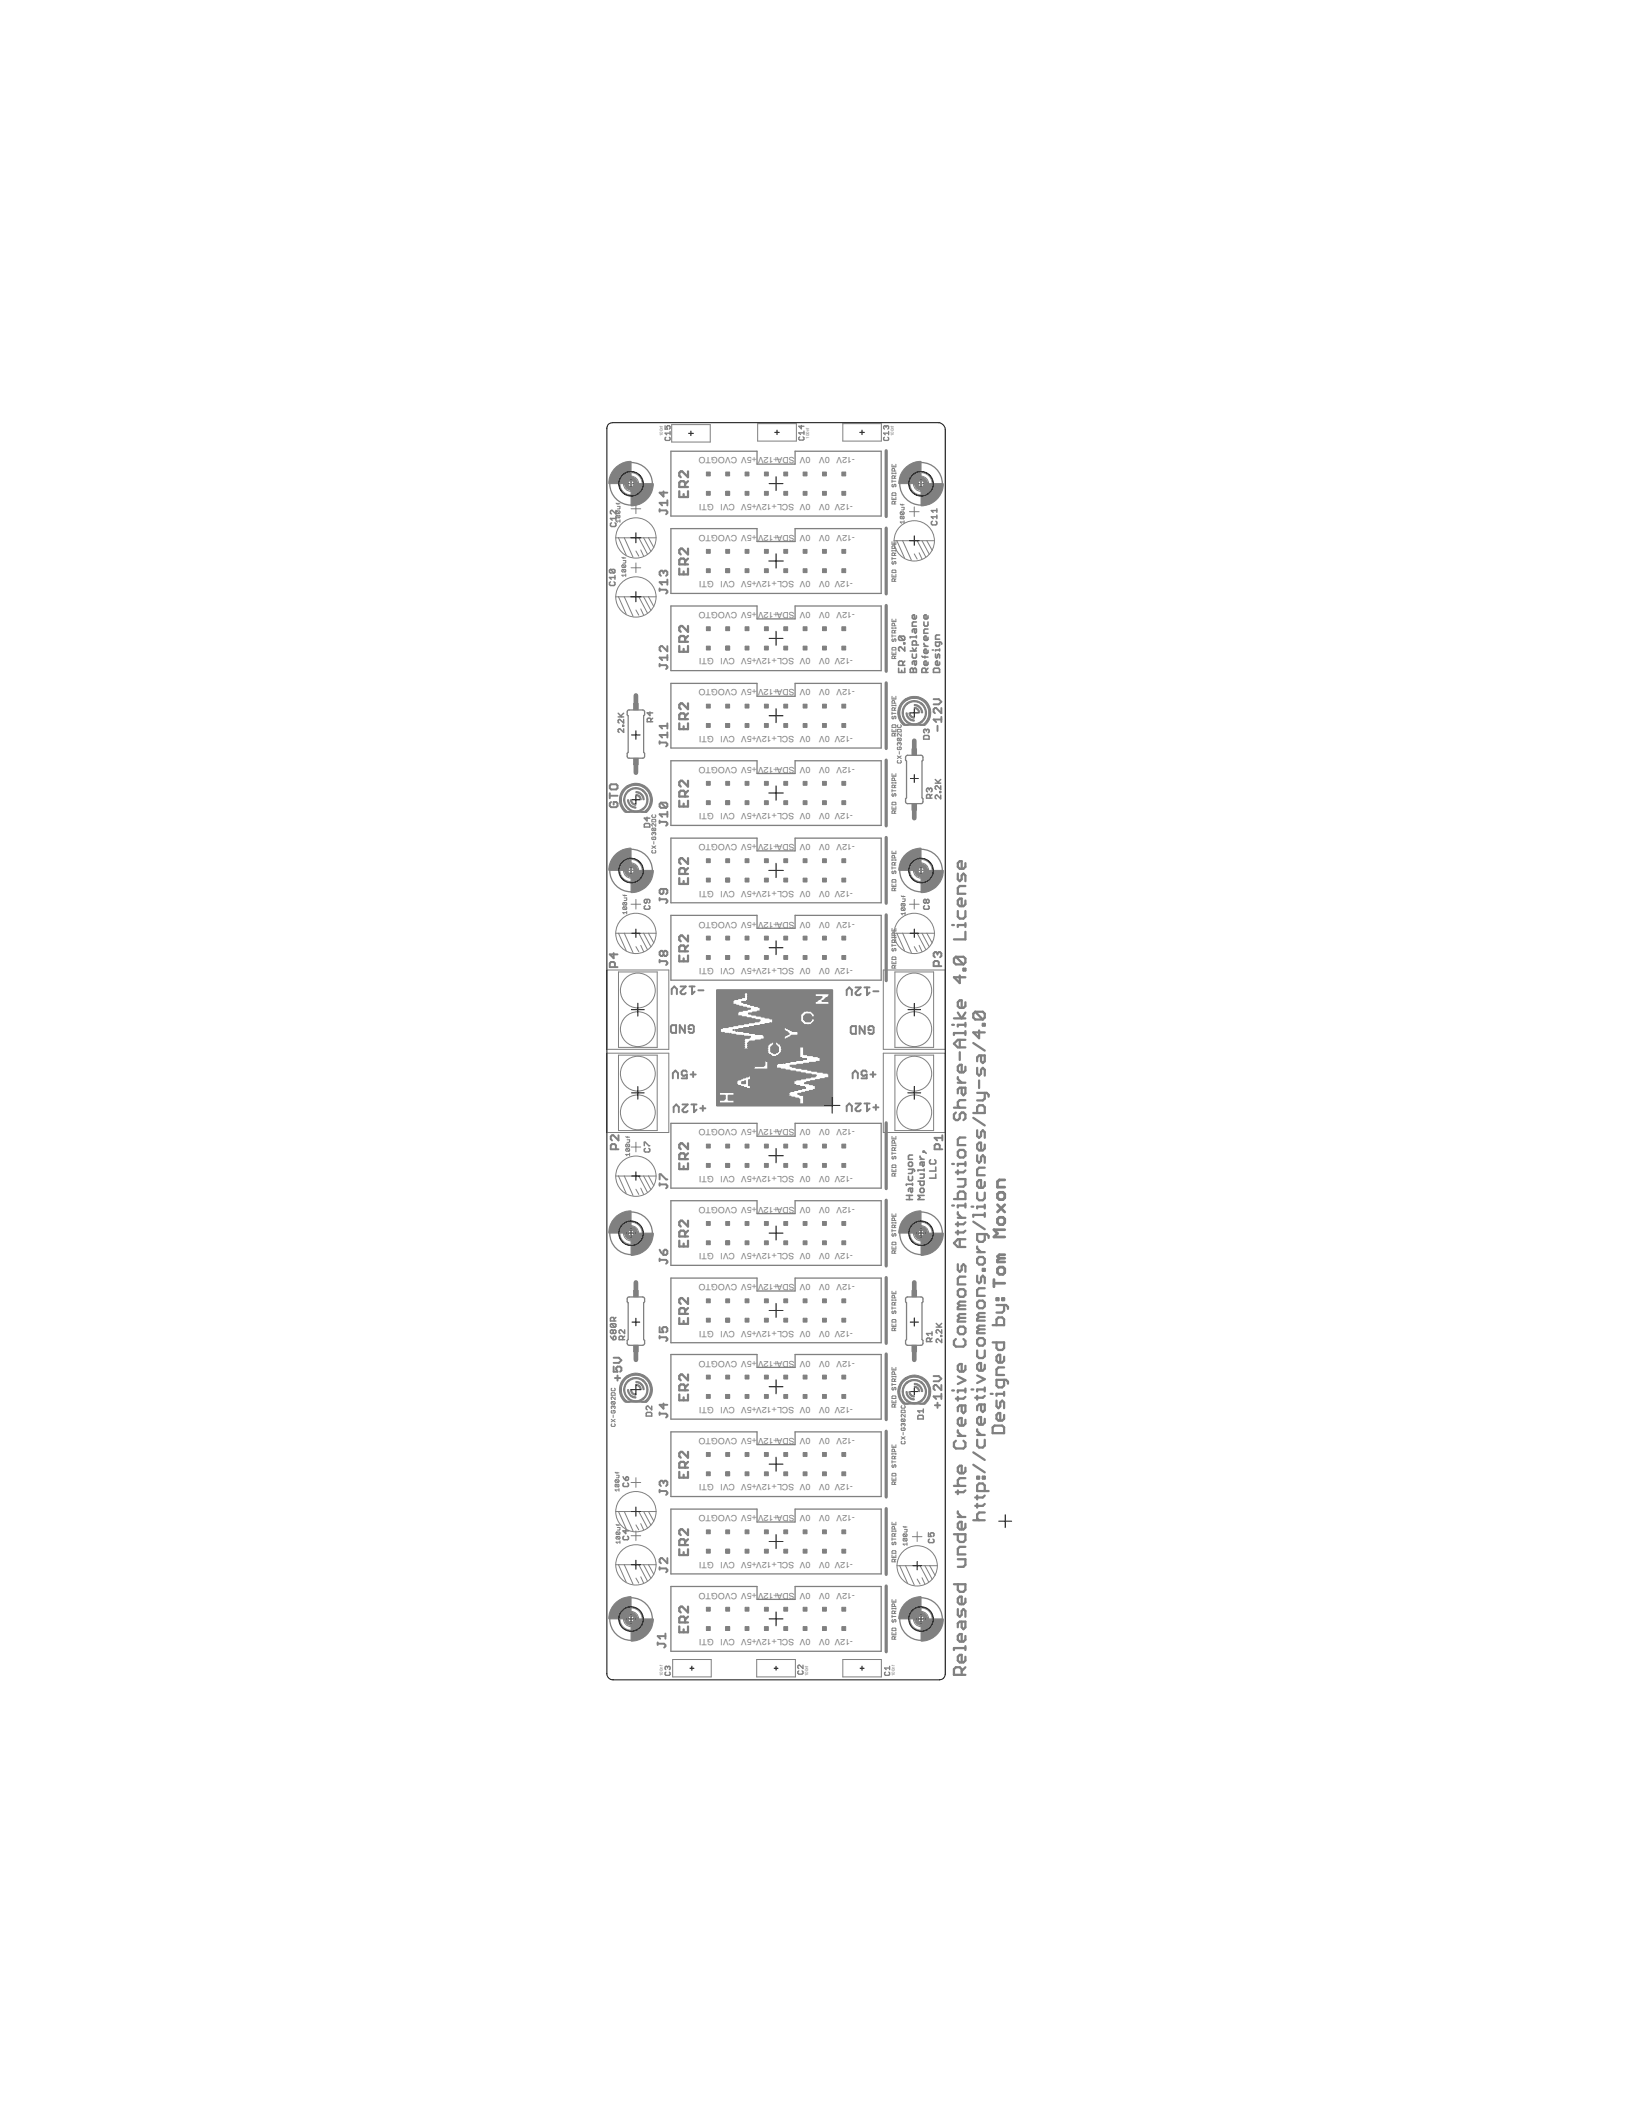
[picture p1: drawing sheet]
<svg xmlns="http://www.w3.org/2000/svg" width="216mm" height="279mm" viewBox="0 0 216 279" stroke-linecap="round" stroke-linejoin="round" font-family="sans-serif">
<defs><g id="words">
<g font-size="1.3" fill="#808080">
<text x="106.4" y="60" transform="rotate(-180 106.4 60)">0V SDA+12V+5V CVOGTO</text>
<text x="112.2" y="60" transform="rotate(-180 112.2 60)">-12V 0V</text>
<text x="106.4" y="70.2" transform="rotate(-180 106.4 70.2)">0V SDA+12V+5V CVOGTO</text>
<text x="106.4" y="66.1" transform="rotate(-180 106.4 66.1)">0V SCL+12V+5V CVI GTI</text>
<text x="111.9" y="66.1" transform="rotate(-180 111.9 66.1)">-12V 0V</text>
<text x="112.2" y="70.2" transform="rotate(-180 112.2 70.2)">-12V 0V</text>
<text x="106.4" y="76.3" transform="rotate(-180 106.4 76.3)">0V SCL+12V+5V CVI GTI</text>
<text x="111.9" y="76.3" transform="rotate(-180 111.9 76.3)">-12V 0V</text>
<text x="106.4" y="80.4" transform="rotate(-180 106.4 80.4)">0V SDA+12V+5V CVOGTO</text>
<text x="112.2" y="80.4" transform="rotate(-180 112.2 80.4)">-12V 0V</text>
<text x="106.4" y="86.5" transform="rotate(-180 106.4 86.5)">0V SCL+12V+5V CVI GTI</text>
<text x="111.9" y="86.5" transform="rotate(-180 111.9 86.5)">-12V 0V</text>
<text x="106.4" y="90.5" transform="rotate(-180 106.4 90.5)">0V SDA+12V+5V CVOGTO</text>
<text x="112.2" y="90.5" transform="rotate(-180 112.2 90.5)">-12V 0V</text>
<text x="106.4" y="100.7" transform="rotate(-180 106.4 100.7)">0V SDA+12V+5V CVOGTO</text>
<text x="106.4" y="96.6" transform="rotate(-180 106.4 96.6)">0V SCL+12V+5V CVI GTI</text>
<text x="111.9" y="96.6" transform="rotate(-180 111.9 96.6)">-12V 0V</text>
<text x="112.2" y="100.7" transform="rotate(-180 112.2 100.7)">-12V 0V</text>
<text x="106.4" y="106.8" transform="rotate(-180 106.4 106.8)">0V SCL+12V+5V CVI GTI</text>
<text x="111.9" y="106.8" transform="rotate(-180 111.9 106.8)">-12V 0V</text>
<text x="106.4" y="110.8" transform="rotate(-180 106.4 110.8)">0V SDA+12V+5V CVOGTO</text>
<text x="112.2" y="110.8" transform="rotate(-180 112.2 110.8)">-12V 0V</text>
<text x="106.4" y="116.9" transform="rotate(-180 106.4 116.9)">0V SCL+12V+5V CVI GTI</text>
<text x="111.9" y="116.9" transform="rotate(-180 111.9 116.9)">-12V 0V</text>
<text x="106.4" y="121" transform="rotate(-180 106.4 121)">0V SDA+12V+5V CVOGTO</text>
<text x="112.2" y="121" transform="rotate(-180 112.2 121)">-12V 0V</text>
<text x="106.4" y="127.1" transform="rotate(-180 106.4 127.1)">0V SCL+12V+5V CVI GTI</text>
<text x="111.9" y="127.1" transform="rotate(-180 111.9 127.1)">-12V 0V</text>
<text x="106.4" y="148.3" transform="rotate(-180 106.4 148.3)">0V SDA+12V+5V CVOGTO</text>
<text x="112.2" y="148.3" transform="rotate(-180 112.2 148.3)">-12V 0V</text>
<text x="106.4" y="154.4" transform="rotate(-180 106.4 154.4)">0V SCL+12V+5V CVI GTI</text>
<text x="111.9" y="154.4" transform="rotate(-180 111.9 154.4)">-12V 0V</text>
<text x="106.4" y="158.4" transform="rotate(-180 106.4 158.4)">0V SDA+12V+5V CVOGTO</text>
<text x="112.2" y="158.4" transform="rotate(-180 112.2 158.4)">-12V 0V</text>
<text x="106.4" y="164.5" transform="rotate(-180 106.4 164.5)">0V SCL+12V+5V CVI GTI</text>
<text x="111.9" y="164.5" transform="rotate(-180 111.9 164.5)">-12V 0V</text>
<text x="106.4" y="168.6" transform="rotate(-180 106.4 168.6)">0V SDA+12V+5V CVOGTO</text>
<text x="112.2" y="168.6" transform="rotate(-180 112.2 168.6)">-12V 0V</text>
<text x="106.4" y="178.6" transform="rotate(-180 106.4 178.6)">0V SDA+12V+5V CVOGTO</text>
<text x="106.4" y="174.7" transform="rotate(-180 106.4 174.7)">0V SCL+12V+5V CVI GTI</text>
<text x="111.9" y="174.7" transform="rotate(-180 111.9 174.7)">-12V 0V</text>
<text x="112.2" y="178.6" transform="rotate(-180 112.2 178.6)">-12V 0V</text>
<text x="106.4" y="184.7" transform="rotate(-180 106.4 184.7)">0V SCL+12V+5V CVI GTI</text>
<text x="111.9" y="184.7" transform="rotate(-180 111.9 184.7)">-12V 0V</text>
<text x="106.4" y="188.8" transform="rotate(-180 106.4 188.8)">0V SDA+12V+5V CVOGTO</text>
<text x="112.2" y="188.8" transform="rotate(-180 112.2 188.8)">-12V 0V</text>
<text x="106.4" y="194.9" transform="rotate(-180 106.4 194.9)">0V SCL+12V+5V CVI GTI</text>
<text x="111.9" y="194.9" transform="rotate(-180 111.9 194.9)">-12V 0V</text>
<text x="106.4" y="199" transform="rotate(-180 106.4 199)">0V SDA+12V+5V CVOGTO</text>
<text x="112.2" y="199" transform="rotate(-180 112.2 199)">-12V 0V</text>
<text x="106.4" y="209.1" transform="rotate(-180 106.4 209.1)">0V SDA+12V+5V CVOGTO</text>
<text x="106.4" y="205" transform="rotate(-180 106.4 205)">0V SCL+12V+5V CVI GTI</text>
<text x="111.9" y="205" transform="rotate(-180 111.9 205)">-12V 0V</text>
<text x="112.2" y="209.1" transform="rotate(-180 112.2 209.1)">-12V 0V</text>
<text x="106.4" y="215.2" transform="rotate(-180 106.4 215.2)">0V SCL+12V+5V CVI GTI</text>
<text x="111.9" y="215.2" transform="rotate(-180 111.9 215.2)">-12V 0V</text>
</g>
<g font-size=".7" fill="#808080">
<text x="87" y="57.3" transform="rotate(-90 87 57.3)">100nf</text>
<text x="106.2" y="57.6" transform="rotate(-90 106.2 57.6)">100nf</text>
<text x="117.3" y="57.3" transform="rotate(-90 117.3 57.3)">100nf</text>
<text x="87" y="220" transform="rotate(-90 87 220)">100nf</text>
<text x="106.1" y="220.1" transform="rotate(-90 106.1 220.1)">100nf</text>
<text x="117.5" y="220" transform="rotate(-90 117.5 220)">100nf</text>
</g>
</g></defs>
<g fill="none" stroke="#808080" stroke-width=".25">
<path d="M86.6 67h.8l.2 .2v.2l-.2 .1M86.6 77.4h.8l.2 .2v.2l-.2 .1M86.6 66.8v.4M86.6 77.3v.3M87.1 75.1l.1-.2h.2l.2 .2v.3l-.2 .2M87.1 75.1l-.2-.2h-.2l-.1 .2v.3l.1 .2M87.1 64.5v.7l-.5-.5h1M87.1 75.1v.2M87.6 65.7v.7M87.6 76.1v.7M87.6 76.4h-1l.3 .4M87.6 66h-1l.3 .4"/>
<path d="M86.6 87.3h.8l.2 .2v.2l-.2 .1M86.6 97.5h.8l.2 .2v.1l-.2 .2M86.6 87.2v.3M86.6 97.3v.4M87.6 84.8v.7l-.7-.7h-.2l-.1 .2v.3l.1 .2M87.6 86v.7M87.6 95v.7M87.6 96.2v.6M87.6 96.5h-1l.3 .3M87.6 95.3h-1l.3 .4M87.6 86.3h-1l.3 .4M118.7 95.2h2.6"/>
<path d="M122.5 91.8h.7l.3 .3-.3 .4h-.7M123 95.3v.7M123.5 93v.6l-.6-.6h-.2l-.2 .1v.4l.2 .1M123.5 94.1v.7M123.5 94.5h-1l.4 .3M80 103.1l.2-.1h.7l.1 .1v.4l-.1 .2h-.7l-.2-.2zM80 104.1v.7M80 104.5h1M80.2 105.3l-.2 .2v.3l.2 .2h.7l.1-.2v-.3l-.1-.2h-.4v.3M82.2 106.6h2.6M86.6 107.9h.8l.2 .2v.1l-.2 .2M86.6 118.1h.8l.2 .1v.2l-.2 .2"/>
<path d="M86.6 107.7v.4M86.6 117.9v.3M86.7 105.4h.7l.2 .2v.3l-.2 .2M86.7 105.4l-.1 .2v.3l.1 .2h.7M86.7 105.4l.7 .7M87.1 116.7v.5l-.2 .2h-.2l-.1-.2v-.3l.1-.2h.7l.2 .2v.3l-.2 .2M87.6 106.9h-1l.3 .4M87.6 106.6v.7M80.5 125.1v.7l-.5-.5h1M80.7 127v-.5l-.2-.2h-.3l-.2 .2v.5h1M86.6 126.2h.8l.2 .2v.1l-.2 .2M86.6 126v.4"/>
<path d="M87.1 125l.1-.2h.2l.2 .2v.3l-.2 .2h-.2l-.1-.2M87.1 125l-.2-.2h-.2l-.1 .2v.3l.1 .2h.2l.2-.2M87.1 125v.3M88.1 134.8l.1-.2h.5v1h-.5l-.1-.2zM88.2 130.5v-.6l.3-.4 .3 .4v.6M89.3 129.5h.7l-.7 .7v.2l.2 .1h.3l.2-.1M89.9 134.6v1l-.7-1v1M90.5 129.5h.7M90.7 135.1h-.3v-.3l.2-.2h.3l.2 .2v.6l-.2 .2h-.3l-.2-.2M90.8 129.5v1l.4-.3M91.7 130h.6M111.1 130.7v-.7l.4-.4 .3 .4v.7"/>
<path d="M111.8 134.7h.5v1h-.5l-.1-.1v-.7zM112.3 129.6h.7l-.7 .7v.2l.2 .2h.3l.2-.2M113.5 129.6h.6M113.5 134.7v1l-.7-1v1M113.8 129.6v1.1l.3-.4M114.3 135.2h-.3v-.3l.2-.2h.3l.2 .2v.7l-.2 .1h-.3l-.2-.1M114.6 130.2h.7M123 125.2v.1M123 125.2l.2-.2h.2l.1 .2v.3l-.1 .2M123 125.2l-.1-.2h-.2l-.2 .2v.3l.2 .2M123.2 126.9v-.6l-.2-.1h-.3l-.2 .1v.6h1M80.8 150.9v-.5l-.1-.2h-.4l-.1 .2v.5h1"/>
<path d="M81.2 149.1v.6l-.7-.6h-.2l-.1 .1v.4l.1 .1M86.6 155.5h.8l.2 .2v.2l-.2 .1M86.6 154.9v-.7h.1l.7 .7h.2M86.6 155.3v.4M88.3 141.6v-.7l.3-.3 .4 .3v.7M88.4 146v-.6l.4-.4 .3 .4v.6M89.6 145h.7l-.7 .7v.2l.1 .1h.4l.2-.1M90.1 140.7l-.1-.1h-.4l-.1 .1v.4l.1 .1 .5-.1v.5h-.6M90.6 141.1h.7M90.7 145h.7M91 140.7v.7M91.1 145v1l.3-.3"/>
<path d="M91.9 145.5h.7M92.2 145.2v.7M111.1 145.9v-.7l.4-.3 .3 .3v.7M111.9 141.6v-.7l.3-.3 .4 .3v.7M112.3 144.9h.7l-.7 .7v.1l.2 .2h.3l.2-.2M113.5 144.9h.6M113.7 140.7l-.1-.1h-.4l-.1 .1v.4l.1 .1 .5-.1v.5h-.6M113.8 144.9v1l.3-.3M114.2 141.1h.7M114.6 140.7v.7M114.6 145.4h.7M115 145.1v.6"/>
<path d="M123.3 150.9v-.5l-.1-.2h-.4l-.1 .2v.5h1M123.7 149.4h-1l.3 .3M123.7 149.1v.6M80.5 179.4v.7h.5l-.1-.3v-.2l.1-.2h.4l.2 .2v.3l-.2 .2M80.5 178.3h.7l.4 .3-.4 .3h-.7M86.6 165.4h.8l.2 .2v.2l-.2 .1M86.6 174.2v.7h.5l-.2-.3v-.2l.2-.2h.3l.2 .2v.4l-.2 .1M86.6 175.6h.8l.2 .1v.2l-.2 .2M86.6 165.2v.4M86.6 175.4v.3M86.6 164.1l.1 .3 .4 .4M87.1 164.3l.1-.2h.2l.2 .2v.3l-.2 .2h-.3z"/>
<path d="M80.7 180.9h.7M81 180.6v.7M82.2 184h2.6M86.6 185.6h.8l.2 .2v.1l-.2 .2M86.6 195.8h.8l.2 .1v.2l-.2 .2M86.6 185.4v.4M86.6 195.6v.3M87.1 194.6l.1-.2h.2l.2 .2v.3l-.2 .2M87.1 194.6l-.2-.2h-.2l-.1 .2v.3l.1 .2M87.1 184.3v.7l-.5-.6h1M87.1 194.6v.2M118.7 184.3h2.6"/>
<path d="M122.5 180.7h.7l.3 .3-.3 .4h-.7M122.7 184.5h.7M123 184.2v.6M123.5 183.3h-1l.4 .4M123.5 181.8v.7l-.6-.7h-.2l-.2 .2v.4l.2 .1M123.5 183v.7M86.3 215.8h.9l.1 .2v.2l-.1 .1M86.3 215.6v.4M86.6 205.9h.8l.2 .2v.2l-.2 .1M86.6 205.8v.3M87.3 214.5v.7M87.3 214.8h-1l.4 .4"/>
<path d="M87.6 204.6v.7l-.7-.7h-.2l-.1 .1v.4l.1 .2"/>
</g>
<g fill="none" stroke="#808080" stroke-width=".21">
<path d="M117.9 87.7v.6h.8v-.6M118.1 83.5l-.2 .2v.2l.2 .2h.5M118.1 83.5h.5l.1 .2v.2l-.1 .2M118.1 83.5l.5 .6M118.3 88v.3M118.5 87.4v-.5l-.2-.1h-.2l-.2 .1v.5h.8M118.6 84.4h.1v.1h-.1zM118.7 84.9v.6l-.5-.6-.3 .2v.2l.2 .2M118.7 86.8l-.2 .3M119.5 85.5h.8M119.6 87.7h.1l.2 .2 .2-.2 .2 .2v.4h-.8v-.4zM119.7 85.9v.4l.2 .1h.2l.2-.1v-.4"/>
<path d="M119.7 85.1l.3 .4 .3-.4M119.9 87.9v.4M120 86.8v.4l.1 .2 .2-.2v-.4h-.4l-.2 .1v.3M120 82.6v.4l.1 .1 .2-.1v-.4h-.4l-.2 .1v.3M120.3 83.6h-.8v.2M120.3 80.9v.2l-.2 .2h-.2l-.2-.2v-.2l.3-.2v.6M120.3 83.5v.3M120.3 84.7v-.4l-.2-.1h-.2l-.2 .1v.4h.8M120.3 81.7h-.4l-.2 .1v.4h.6M121 86.1l.1 .2h.7M121.3 81.7v.4l.1 .1h.3l.1-.1v-.4M121.3 84.5v.1l.2 .3"/>
<path d="M121.3 84.9h.5M121.4 86.1v.3M121.5 88.3v-.4l-.1-.2h-.3l-.1 .2v.4h.8M121.8 86.9v.3l-.1 .2h-.3l-.1-.2v-.3l.2-.1v.6M121.8 83.7v.2l-.1 .2h-.3l-.1-.2v-.2l.1-.2h.1v.6M121.8 82.6h-.4l-.1 .1v.4h.5M121.8 80.9v.2l-.1 .2h-.3l-.1-.2v-.2l.2-.2v.6M121.8 85.4v.3l-.1 .1h-.3l-.1-.1v-.3l.1-.2h.1v.6M121.8 87.7l-.3 .3M122.4 85.3h.1M122.6 87.7h.6l.1 .2v.4h-.8v-.4zM122.8 85.9v.4l.1 .1 .1-.1v-.3l.2-.1 .1 .1v.4"/>
<path d="M123.3 86.9v.3l-.1 .2h-.3l-.1-.2v-.3l.2-.1v.6M123.3 84.3v.4l-.1 .2h-.3l-.1-.2v-.4h.7l.1 .3M123.3 85.2v.3M123.3 83.4h-.4l-.1 .1v.4h.5M123.3 85.3h-.5v.2M119 157.5h.8M119 157h.8M119.2 153.5h.7l.1 .3M119.2 154.5v.4l.2 .1h.2l.2-.1v-.4M119.4 157v.5M119.4 152.6h.2l.2 .1v.3l-.2 .1h-.2l-.2-.1v-.3zM119.5 156v.4l.1 .2 .2-.2v-.4h-.4l-.2 .2v.2"/>
<path d="M119.8 151.7h-.4l-.2 .1v.4h.6M119.8 153.5v.4l-.2 .2h-.4M119.8 155.4v.2M119.8 155.5h-.8v.1M120.5 155.1h.8v.4l-.1 .1h-.3l-.1-.1v-.4M120.8 154.2h.5v.4l-.1 .1h-.4M120.8 152.2h.5M120.8 151.8v.1l.2 .3M120.9 156h.3l.1 .2v.2l-.1 .2h-.3l-.1-.2v-.2zM121 152.6v.4l.2 .1 .1-.1v-.4h-.4l-.1 .1v.3M121.2 151.2h.1v.1h-.1zM121.3 153.5v.3"/>
<path d="M121.3 157h-.8l.3 .2-.3 .3h.8M121.3 153.6h-.8v.2M121.3 151.2l.3 .2M122.1 152.3l-.1 .1v.3l.1 .1h.6l.1-.1v-.3l-.1-.1M122.8 154.2v.5h-.8M122.8 153.2v.6h-.8"/>
<circle cx="82.8" cy="63.5" r="1.5"/>
<circle cx="120.9" cy="63.5" r="1.5"/>
<circle cx="82.8" cy="114.3" r="1.5"/>
<circle cx="120.9" cy="114.3" r="1.5"/>
<circle cx="82.8" cy="161.9" r="1.5"/>
<circle cx="120.9" cy="161.9" r="1.5"/>
<circle cx="82.8" cy="212.6" r="1.5"/>
<circle cx="120.9" cy="212.6" r="1.5"/>
</g>
<g fill="none" stroke="#808080" stroke-width=".17">
<path d="M87.3 55.9v.4h.3l-.1-.2 .1-.2h.2l.1 .1-.1 .3M87.4 57.4l-.1 .1v.2l.1 .1h.4l.1-.1v-.2l-.1-.1M87.9 56.6v.5M87.9 56.9h-.6l.2 .2M88.1 59.2h11.3v1.7h5v-1.7h11.3v8.6h-27.6zM105 57.4l-.2 .1v.2l.2 .1h.4l.1-.1v-.2l-.1-.1M105.2 55.9v.4l-.4-.3h.7M105.5 56.6v.4M105.5 56.8h-.7l.3 .2M116.1 57.4l-.1 .1v.2l.1 .1h.4l.1-.1v-.2l-.1-.1M116.3 56l-.1-.1-.2 .1 .1 .3M116.3 56l.1-.1 .2 .1-.1 .3"/>
<path d="M116.3 56v.1M116.6 56.9h-.6l.2 .2M116.6 56.6v.5M88.1 69.4h11.3v1.7h5v-1.7h11.3v8.5h-27.6zM88.1 79.6h11.3v1.7h5v-1.7h11.3v8.5h-27.6zM82.4 93.3l2-.1 .2 .3v.4l-.1 .1v4.8l.1 .1v.5l-.2 .1h-2a.65 .65 0 0 1 0-.7v-4.8a.65 .65 0 0 1 0-.7zM88.1 89.7h11.3v1.7h5v-1.7h11.3v8.5h-27.6zM88.1 99.9h11.3v1.7h5v-1.7h11.3v8.5h-27.6zM118.9 99.3l.2-.1h1.8l.2 .1v.5l-.1 .1v4.9a.65 .65 0 0 1 .1 .7h-2l-.2-.1v-.5l.1-.1v-4.9l-.1-.1zM88.1 110h11.3v1.7h5v-1.7h11.3v8.5h-27.6zM88.1 120.2h11.3v1.7h5v-1.7h11.3v8.5h-27.6zM88.1 147.5h11.3v1.7h5v-1.7h11.3v8.5h-27.6z"/>
<path d="M88.1 157.6h11.3v1.7h5v-1.7h11.3v8.5h-27.6zM82.4 170.3h1.9l.3 .1v.5l-.1 .1v4.9l.1 .1v.4l-.2 .2h-1.8l-.3-.1v-.5l.1-.1v-4.9a.65 .65 0 0 1 0-.7zM88.1 167.8h11.3v1.7h5v-1.7h11.3v8.5h-27.6zM88.1 177.8h11.3v1.7h5v-1.7h11.3v8.5h-27.6zM118.9 170.3h2.2a.65 .65 0 0 1-.1 .7v4.9l.1 .1v.5l-.2 .1h-1.9l-.1-.2v-.4l.1-.1v-4.9l-.1-.1zM88.1 188h11.3v1.7h5v-1.7h11.3v8.5h-27.6zM88.1 198.1h11.3v1.7h5v-1.7h11.3v8.6h-27.6zM87.4 219.5l-.1 .1v.3l.1 .1h.4l.1-.1v-.3l-.1-.1M87.6 218.9l-.1-.1-.2 .1v.2l.1 .1M87.6 218.9l.1-.1 .2 .1v.2l-.1 .1M87.6 218.9v.1M88.1 208.3h11.3v1.7h5v-1.7h11.3v8.5h-27.6z"/>
<path d="M104.8 219.4l-.1 .1v.2l.1 .1h.5l.1-.1v-.2l-.1-.1M105.4 218.6v.5l-.5-.5-.2 .1v.3l.1 .1M116.2 219.5l-.1 .1v.3l.1 .1h.4l.2-.1v-.3l-.2-.1M116.8 218.8v.4M116.8 219h-.7l.2 .2"/>
<circle cx="82.8" cy="63.5" r="2.79"/>
<circle cx="120.9" cy="63.5" r="2.79"/>
<circle cx="82.8" cy="114.3" r="2.79"/>
<circle cx="120.9" cy="114.3" r="2.79"/>
<circle cx="82.8" cy="161.9" r="2.79"/>
<circle cx="120.9" cy="161.9" r="2.79"/>
<circle cx="82.8" cy="212.6" r="2.79"/>
<circle cx="120.9" cy="212.6" r="2.79"/>
</g>
<g fill="none" stroke="#808080" stroke-width=".13">
<path d="M88.2 55.8h5v2.2h-5zM99.4 55.6h5.1v2.3h-5.1zM110.6 55.6h5.1v2.3h-5.1zM80.8 70.6h5.3M80.8 78.4h5.3M80.9 66.1h.5M80.9 67.1h.4l.1 .1-.1 .2M80.9 67.6h.4l.1 .1-.1 .3M80.9 67.1v.1v.2h.4M80.9 67.6v.1v.3h.4M80.9 67.6l.4 .4M80.9 67.1l.4 .3"/>
<path d="M81 66.5h.4v.2l-.4 .1M81.1 66.1v.1M81.2 70.6l1 2.3M81.2 78.4l1 2.2M81.4 68.2v.4M81.4 68.4h-.5l.1 .2M81.6 73.2l.1 .1h.4M81.7 74.2h.3l.1 .1-.1 .2M81.7 74.8h.3h.1l-.1 .3M81.7 74.8l-.1 .2 .1 .1h.3M81.7 74.2l-.1 .2 .1 .1h.3M81.7 74.8l.3 .3"/>
<path d="M81.7 74.2l.3 .3M81.8 73.6h.3v.3h-.3M81.8 63.5h2M81.9 73.2v.1M81.9 70.6l1.2 2.6M81.9 78.4l1.2 2.5M82.1 75.4v.3M82.1 75.5h-.5l.2 .2M82.8 66.8h1.3M82.8 74.5h1.3M82.8 62.5v2M83.5 66.2v1.2"/>
<path d="M83.5 73.9v1.3M83.5 72.3l.3 .7M83.8 70.6l1.2 2.2M83.8 78.4l1.2 2.1M84.1 72.2l.4 .8M84.1 79.9l.4 .9M84.5 70.6l.9 1.8M84.5 78.4l.9 1.7M85.1 70.6l.7 1.3M85.1 78.4l.7 1.2M117.1 61v.3h.5v-.3M117.1 62.1v.1"/>
<path d="M117.1 63v.4M117.1 65.3v.3h.5v-.3M117.1 71.1v.4h.5v-.4M117.1 72.2v.2M117.1 73.2v.3M117.1 75.4v.4h.5v-.4M117.1 73.3h.5M117.1 72.3h.5M117.1 63.2h.5M117.1 62.1h.5M117.2 63.6l-.1 .2 .1 .1 .1-.2 .2-.1 .1 .1-.1 .2M117.2 64.7h.3l.1 .3h-.5z"/>
<path d="M117.2 73.7l-.1 .3 .1 .1 .1-.3 .2-.1 .1 .1-.1 .3M117.2 74.8h.3l.1 .4h-.5zM117.3 71h5.4M117.3 61.1v.2M117.3 65.4v.2M117.3 71.3v.2M117.3 75.6v.2M117.4 61.8v-.2l-.2-.1-.1 .3h.5M117.4 62.8v-.3h-.2l-.1 .3h.5M117.4 66.2v-.3l-.2-.1-.1 .4h.5M117.4 72v-.2l-.2-.1-.1 .3h.5M117.4 72.9v-.2l-.2-.1-.1 .3h.5"/>
<path d="M117.4 76.3v-.2l-.2-.1-.1 .3h.5M117.6 62.1v.1M117.6 72.2v.2M117.6 76l-.2 .2M117.6 72.6l-.2 .2M117.6 65.8l-.2 .2M117.6 62.5l-.2 .1M117.7 71l1 2.3M118.2 66.2v.1h.5M118.2 67.2h.4l.1 .1-.1 .2M118.2 67.8h.4l.1 .1-.1 .2M118.2 67.8v.1v.2h.4"/>
<path d="M118.2 67.2v.3h.4M118.2 67.8l.4 .3M118.2 67.2l.4 .3M118.3 66.6h.4l-.1 .4h-.3M118.4 66.2v.2M118.5 71l1.1 2.5M118.7 68.5h-.5l.1 .2M118.7 68.4v.3M119.4 67.2h1.2M119.9 63.5h2M120 66.5v1.3M120 72.7l.4 .7"/>
<path d="M120.4 71l1.1 2.2M120.6 72.6l.4 .8M120.9 62.5v2M121 71l1 1.8M121.6 71l.7 1.3M83.5 80.1l.3 .7M117.1 81.3v.3h.5v-.3M117.1 82.4v.1M117.1 83.3v.4M117.1 85.6v.3h.5v-.3M117.1 91.4v.4h.5v-.4M117.1 92.5v.2"/>
<path d="M117.1 93.5v.3M117.1 95.7v.4h.5v-.4M117.1 93.7h.5M117.1 92.6h.5M117.1 83.5h.5M117.1 82.5h.5M117.2 83.9l-.1 .2 .1 .1 .1-.2 .2-.1 .1 .1-.1 .2M117.2 85h.3l.1 .3h-.5zM117.2 94l-.1 .3 .1 .1 .1-.3 .2-.1 .1 .1-.1 .3M117.2 95.2h.3l.1 .3h-.5zM117.3 81.4v.2M117.3 85.7v.2"/>
<path d="M117.3 91.6v.2M117.3 95.9v.2M117.4 82.2v-.3l-.2-.1-.1 .4h.5M117.4 83.1v-.3h-.2l-.1 .3h.5M117.4 86.5v-.3l-.2-.1-.1 .4h.5M117.4 92.3v-.2l-.2-.1-.1 .3h.5M117.4 93.3v-.3l-.2-.1-.1 .4h.5M117.4 96.6v-.2l-.2-.1-.1 .3h.5M117.6 82.4v.1M117.6 92.5v.2M117.6 96.3l-.2 .2M117.6 92.9l-.2 .2"/>
<path d="M117.6 86.1l-.2 .2M117.6 82.8l-.2 .1M117.8 95.8h.1h.3l.1 .3h-.5zM117.8 99.3l.5 .3M117.9 95.2h-.1l.1 .3h.3l.1-.1-.1-.2M117.9 96.9h.3l.1 .1-.1 .3M117.9 98.1l-.1 .1 .1 .2h.3l.1-.2-.3-.1v.2M117.9 99.8l-.1 .1 .1 .3h.3l.1-.1-.1-.3M117.9 96.9l-.1 .1 .1 .3h.3M117.9 96.9l.3 .4M118 97.6l.1-.1 .2 .1-.1 .3M118 97.6l-.1-.1-.1 .1 .1 .3"/>
<path d="M118 97.6v.1M118 98.7v.3M118.3 96.3v.4l-.4-.4-.1 .1 .1 .3M118.3 99.3l-.5 .3M81.7 117.5l.1 .1h.5M81.8 114.3h2M81.8 118.5h.4l.1 .1-.1 .2M81.8 119.1h.4l.1 .1-.1 .2M81.8 119.1l-.1 .2 .1 .1h.4M81.8 118.5l-.1 .2 .1 .1h.4M81.8 119.1l.4 .3M81.8 118.5l.4 .3"/>
<path d="M81.9 117.9h.4v.3h-.4M82 117.5v.2M82.3 119.8h-.6l.2 .2M82.3 119.7v.3M82.8 118.7h1.3M82.8 113.3v2M83.5 118.1v1.3M85.6 111.1l.5 .3M85.6 111.7v.3h.4l.1-.1-.1-.2M85.6 107v.1v.2h.4l.1-.1-.1-.2M85.6 107.6h.4l.1 .3h-.5zM85.6 108.7v.3v.1h.4"/>
<path d="M85.6 109.9v.1v.2h.4h.1l-.1-.3h-.2v.2M85.6 108.7h.4l.1 .1-.1 .3M85.6 108.7l.4 .4M85.8 109.4l-.1-.1-.1 .1v.2M85.8 109.4l.1-.1 .2 .1-.1 .2M85.8 109.4v.1M85.8 110.5v.3M86.1 108.1v.4l-.5-.4v.1v.3M86.1 111.1l-.5 .3M117.1 101.6v.3h.5v-.3M117.1 102.7v.2M117.1 103.7v.3"/>
<path d="M117.1 105.9v.3h.5v-.3M117.1 111.7v.4h.5v-.4M117.1 112.8v.2M117.1 113.8v.3M117.1 116.1v.3h.5v-.3M117.1 114h.5M117.1 112.9h.5M117.1 103.8h.5M117.1 102.8h.5M117.2 104.2l-.1 .3h.1l.1-.2 .2-.1 .1 .1-.1 .2M117.2 105.3h.3l.1 .4h-.5zM117.2 114.4l-.1 .2 .1 .1 .1-.3h.2h.1l-.1 .3"/>
<path d="M117.2 115.5h.3l.1 .3h-.5zM117.3 101.7v.2M117.3 106.1v.1M117.3 111.9v.2M117.3 116.2v.2M117.4 102.5v-.3h-.2l-.1 .3h.5M117.4 103.4v-.2l-.2-.1-.1 .3h.5M117.4 106.8v-.3l-.2-.1-.1 .4h.5M117.4 112.6v-.2l-.2-.1-.1 .3h.5M117.4 113.6v-.3l-.2-.1-.1 .4h.5M117.4 116.9v-.2l-.2-.1-.1 .3h.5M117.6 102.7v.2"/>
<path d="M117.6 112.8v.2M117.6 116.6l-.2 .2M117.6 113.2l-.2 .2M117.6 106.4l-.2 .2M117.6 103.1l-.2 .2M118.3 117.6l.1 .1h.4M118.4 118.6h.3l.1 .1-.1 .3M118.4 119.2h.3l.1 .1-.1 .2M118.4 119.2l-.1 .3h.1h.3M118.4 118.6l-.1 .3 .1 .1h.3M118.4 119.2l.3 .3M118.4 118.6l.3 .4"/>
<path d="M118.4 118h.4v.3l-.4 .1M118.5 117.6v.2M118.8 120h-.5l.1 .1M118.8 119.8v.3M119.4 118.7h1.2M119.9 114.3h2M120 118.1v1.3M120.9 113.3v2M79.7 138.3h8.1v10.4h-8.1zM79.7 127.4h8.1v10.4h-8.1zM80.8 122.5h5.3M81.2 138.5h5.1v9.9h-5.1z"/>
<path d="M81.2 127.6h5.1v9.9h-5.1zM81.2 122.5l1 2.3M81.9 122.5l1.2 2.6M83.5 124.3l.3 .6M83.8 122.5l1.2 2.2M84.1 124.1l.4 .8M84.5 122.5l.9 1.8M85.1 122.5l.7 1.3M115.9 138.3h8.2v10.4h-8.2zM115.9 127.4h8.2v10.4h-8.2zM117.1 121.9v.3h.5v-.3M117.1 123v.2"/>
<path d="M117.1 124v.3M117.1 126.2v.3h.5v-.3M117.1 124.1h.5M117.1 123.1h.5M117.2 124.5l-.1 .3 .1 .1 .1-.3 .2-.1 .1 .1-.1 .3M117.2 125.6h.3l.1 .4h-.5zM117.3 122.5h5.4M117.3 122.1v.1M117.3 126.4v.1M117.4 122.8v-.2l-.2-.1-.1 .3h.5M117.4 123.7v-.2l-.2-.1-.1 .3h.5M117.4 127.1v-.2l-.2-.1-.1 .3h.5"/>
<path d="M117.5 138.5h5v9.9h-5zM117.5 127.6h5v9.9h-5zM117.6 123v.2M117.6 126.8l-.2 .1M117.6 123.4l-.2 .2M117.7 122.5l1 2.3M118.5 122.5l1.1 2.6M120 124.3l.4 .6M120.4 122.5l1.1 2.2M120.6 124.1l.4 .8M121 122.5l1 1.8M121.6 122.5l.7 1.3"/>
<path d="M80.8 154.4h5.3M81.2 154.4l1 2.3M81.9 154.4l1.2 2.6M82.1 149.2l.1 .1h.4M82.2 150.2h.3l.1 .1-.1 .3M82.2 150.8h.3l.1 .1-.1 .3M82.2 150.8l-.1 .1 .1 .3h.3M82.2 150.2l-.1 .3 .1 .1h.3M82.2 150.8l.3 .4M82.2 150.2l.3 .4M82.3 149.6h.3l-.1 .4h-.2M82.4 149.2v.2"/>
<path d="M82.6 151.6h-.5l.2 .1M82.6 151.4v.3M82.8 150.6h1.3M83.5 150v1.2M83.5 156.1l.3 .7M83.8 154.4l1.2 2.2M84.1 156l.4 .8M84.5 154.4l.9 1.8M85.1 154.4l.7 1.3M117.1 149.2v.3h.5v-.3M117.1 150.3v.2M117.1 151.3v.3"/>
<path d="M117.1 153.5v.3h.5v-.3M117.1 159.4v.3h.5v-.3M117.1 151.4h.5M117.1 150.4h.5M117.2 151.8l-.1 .3 .1 .1 .1-.3 .2-.1 .1 .1-.1 .3M117.2 153h.3l.1 .3h-.5zM117.3 149.4v.1M117.3 153.7v.1M117.3 159.5v.2M117.4 154.4v-.2l-.2-.1-.1 .3h.5M117.4 150.1v-.3h-.2l-.1 .3h.5M117.4 151v-.2l-.2-.1-.1 .3h.5"/>
<path d="M117.6 150.3v.2M117.6 154.1l-.2 .1M117.6 150.7l-.2 .2M81.8 161.9h2M82.8 160.9v2M117.1 160.5v.1M117.1 161.4v.4M117.1 163.7v.3h.5v-.3M117.1 169.5v.4h.5v-.4M117.1 170.6v.2M117.1 171.6v.3M117.1 173.8v.4h.5v-.4"/>
<path d="M117.1 179.5v.4h.5v-.4M117.1 171.7h.5M117.1 170.7h.5M117.1 161.6h.5M117.1 160.5h.5M117.2 162l-.1 .2 .1 .1 .1-.2 .2-.1 .1 .1-.1 .2M117.2 163.1h.3l.1 .3h-.5zM117.2 172.1l-.1 .3 .1 .1 .1-.3 .2-.1 .1 .1-.1 .3M117.2 173.2h.3l.1 .4h-.5zM117.3 163.8v.2M117.3 169.7v.2M117.3 174v.2"/>
<path d="M117.3 179.7v.2M117.4 160.3v-.3l-.2-.1-.1 .4h.5M117.4 161.2l-.1-.4-.2 .1v.3h.5M117.4 164.5v-.2l-.2-.1-.1 .3h.5M117.4 170.4v-.2l-.2-.1-.1 .3h.5M117.4 171.3l-.1-.3-.2 .1v.2h.5M117.4 174.7v-.2l-.2-.1-.1 .3h.5M117.6 160.5v.1M117.6 170.6v.2M117.6 174.4l-.2 .1M117.6 171l-.2 .2M117.6 164.2l-.2 .2"/>
<path d="M117.6 160.8l-.2 .2M119.9 161.9h2M120.9 160.9v2M80.2 182.9h.1h.3l.1 .3h-.5zM80.2 186.4l.5 .3M80.3 182.3l-.1 .1 .1 .2h.3l.1-.1-.1-.2M80.3 184h.3l.1 .1-.1 .3M80.3 185.2l-.1 .1 .1 .2h.3l.1-.1-.1-.2h-.1v.2M80.3 186.9l-.1 .1 .1 .3h.3l.1-.1-.1-.3M80.3 184l-.1 .3 .1 .1h.3M80.3 184l.3 .4M80.5 184.7l.1-.1 .1 .1-.1 .3"/>
<path d="M80.5 184.7l-.1-.1-.2 .1 .1 .3M80.5 184.7v.1M80.5 185.8v.3M80.7 183.4v.4l-.3-.4-.2 .1 .1 .3M80.7 193.3l.1 .1h.4M80.7 186.4l-.5 .3M80.8 198.5h5.3M80.8 194.3l-.1 .1 .1 .2h.4M80.8 194.3h.4v.1v.2M80.8 194.9h.4v.1v.2M80.8 194.9l-.1 .2 .1 .1h.4M80.8 194.9l.4 .3"/>
<path d="M80.8 194.3l.4 .3M80.9 193.7h.3v.3h-.3M81 193.3v.2M81.2 198.5l1 2.2M81.2 195.6h-.5l.2 .2M81.2 195.5v.3M81.9 198.5l1.2 2.5M82.8 194.6h1.3M83.5 194v1.3M83.8 198.5l1.2 2.1M84.5 198.5l.9 1.7M85.1 198.5l.7 1.2"/>
<path d="M117.1 180.7v.1M117.1 181.6v.3M117.1 183.9v.3h.5v-.3M117.1 189.7v.3h.5v-.3M117.1 190.8v.2M117.1 191.8v.3M117.1 194v.4h.5v-.4M117.1 199.9v.3h.5v-.3M117.1 191.9h.5M117.1 190.9h.5M117.1 181.8h.5M117.1 180.7h.5"/>
<path d="M117.2 182.2l-.1 .2 .1 .1 .1-.3h.2h.1l-.1 .3M117.2 183.3h.3l.1 .3h-.5zM117.2 192.3l-.1 .3 .1 .1 .1-.3 .2-.1 .1 .1-.1 .3M117.2 193.4h.3l.1 .4h-.5zM117.3 184v.2M117.3 189.9v.1M117.3 194.2v.2M117.4 180.4v-.2l-.2-.1-.1 .3h.5M117.4 181.4v-.3l-.2-.1-.1 .4h.5M117.4 184.7v-.2l-.2-.1-.1 .3h.5M117.4 190.6v-.2l-.2-.1-.1 .3h.5M117.4 191.5v-.2l-.2-.1-.1 .3h.5"/>
<path d="M117.4 194.9v-.3h-.2l-.1 .3h.5M117.6 180.7v.1M117.6 190.8v.2M117.6 194.6l-.2 .1M117.6 191.2l-.2 .2M117.6 184.4l-.2 .2M117.6 181l-.2 .2M118.3 185.2l.1-.1h.3l.1 .4h-.5zM118.3 188.6l.5 .4M118.4 184.6h-.1l.1 .3h.3l.1-.1-.1-.2M118.4 186.3h.3l.1 .1-.1 .2M118.4 187.5l-.1 .1 .1 .2h.3l.1-.2-.3-.1v.1"/>
<path d="M118.4 189.2l-.1 .1 .1 .3h.3l.1-.1-.1-.3M118.4 186.3l-.1 .3h.1h.3M118.4 186.3l.3 .3M118.5 187l.1-.1 .2 .1-.1 .2M118.5 187l-.1-.1-.1 .1 .1 .2M118.5 187v.1M118.5 188.1v.3M118.8 185.7v.4l-.4-.4-.1 .1 .1 .3M118.8 188.6l-.5 .4M80.8 205.4h5.3M80.9 200.2h.5M80.9 201.7v.1v.3h.4"/>
<path d="M80.9 201.1h.4l.1 .1-.1 .3M80.9 201.7h.4l.1 .1-.1 .3M80.9 201.1v.1v.3h.4M80.9 201.7l.4 .4M80.9 201.1l.4 .4M81 200.6h.4v.2l-.4 .1M81.1 200.2v.1M81.2 205.4l1 2.3M81.4 202.5h-.5l.1 .1M81.4 202.3v.3M81.8 212.6h2M81.9 205.4l1.2 2.6"/>
<path d="M82.8 201.6h1.3M82.8 211.5v2.1M83.5 201v1.3M83.5 200.2l.3 .7M83.5 207.2l.3 .7M83.8 205.4l1.2 2.2M84.1 200l.4 .9M84.1 207l.4 .9M84.5 205.4l.9 1.8M85.1 205.4l.7 1.3M88.3 217.9h5v2.3h-5zM99.3 217.9h5.1v2.3h-5.1z"/>
<path d="M110.6 217.9h5.1v2.3h-5.1zM117.1 201v.1M117.1 201.9v.3M117.1 204.2v.3h.5v-.3M117.1 210v.4h.5v-.4M117.1 211.1v.2M117.1 212.1v.3M117.1 214.3v.4h.5v-.4M117.1 212.2h.5M117.1 211.2h.5M117.1 202.1h.5M117.1 201h.5"/>
<path d="M117.2 202.5l-.1 .2 .1 .1 .1-.2 .2-.1 .1 .1-.1 .2M117.2 203.6h.3l.1 .3h-.5zM117.2 212.6l-.1 .3 .1 .1 .1-.3 .2-.1 .1 .1-.1 .3M117.2 213.8h.3l.1 .3h-.5zM117.3 200v.2M117.3 204.3v.2M117.3 210.2v.2M117.3 214.5v.2M117.4 215.2v-.2l-.2-.1-.1 .3h.5M117.4 200.8v-.3l-.2-.1-.1 .4h.5M117.4 201.7v-.3h-.2l-.1 .3h.5M117.4 205.1v-.3l-.2-.1-.1 .4h.5"/>
<path d="M117.4 210.9v-.2l-.2-.1-.1 .3h.5M117.4 211.9v-.3l-.2-.1-.1 .4h.5M117.6 214.9l-.2 .2M117.6 201v.1M117.6 211.1v.2M117.6 211.5l-.2 .2M117.6 204.7l-.2 .2M117.6 201.4l-.2 .1M117.7 205.6h5.3M118.1 205.6l1 2.3M118.5 200.4l.1 .1h.4M118.6 201.4l-.1 .3h.1h.4"/>
<path d="M118.6 202l-.1 .2 .1 .1h.4M118.6 201.4h.4v.1v.2M118.6 202h.4v.1v.2M118.6 202l.4 .3M118.6 201.4l.4 .3M118.7 200.8h.3v.3h-.3M118.8 200.4v.2M118.9 205.6l1.1 2.5M119 202.7h-.5l.2 .2M119 202.6v.3M119.7 201.8h1.3M119.9 212.6h2"/>
<path d="M120.4 201.1v1.3M120.4 207.3l.4 .7M120.8 205.6l1.1 2.1M120.9 211.5v2.1M121 207.2l.4 .8M121.4 205.6l.9 1.7M122 205.6l.7 1.2"/>
<circle cx="82.8" cy="63.5" r=".99"/>
<circle cx="82.8" cy="63.5" r=".49"/>
<circle cx="83.5" cy="78.4" r="2.65"/>
<circle cx="83.5" cy="70.6" r="2.65"/>
<circle cx="120" cy="71" r="2.65"/>
<circle cx="120.9" cy="63.5" r=".99"/>
<circle cx="120.9" cy="63.5" r=".49"/>
<circle cx="82.8" cy="114.3" r=".99"/>
<circle cx="82.8" cy="114.3" r=".49"/>
<circle cx="120.9" cy="114.3" r=".99"/>
<circle cx="120.9" cy="114.3" r=".49"/>
<circle cx="83.5" cy="122.6" r="2.65"/>
<circle cx="83.7" cy="130" r="2.29"/>
<circle cx="83.7" cy="135.1" r="2.29"/>
<circle cx="120" cy="135.1" r="2.29"/>
<circle cx="120" cy="130" r="2.29"/>
<circle cx="120" cy="122.6" r="2.65"/>
<circle cx="83.5" cy="154.4" r="2.65"/>
<circle cx="83.7" cy="146" r="2.29"/>
<circle cx="83.7" cy="141" r="2.29"/>
<circle cx="120" cy="141" r="2.29"/>
<circle cx="120" cy="146" r="2.29"/>
<circle cx="82.8" cy="161.9" r=".99"/>
<circle cx="82.8" cy="161.9" r=".49"/>
<circle cx="120.9" cy="161.9" r=".99"/>
<circle cx="120.9" cy="161.9" r=".49"/>
<circle cx="83.5" cy="198.5" r="2.65"/>
<circle cx="82.8" cy="212.6" r=".99"/>
<circle cx="82.8" cy="212.6" r=".49"/>
<circle cx="83.5" cy="205.5" r="2.65"/>
<circle cx="120.4" cy="205.6" r="2.65"/>
<circle cx="120.9" cy="212.6" r=".99"/>
<circle cx="120.9" cy="212.6" r=".49"/>
</g>
<g fill="#808080" stroke="#808080" stroke-width=".13">
<path d="M84.9 182.5h.1a1.59 1.59 0 0 1-.6 1.3l-.1-.2a1.37 1.37 0 0 0 .6-1.1z" fill-rule="evenodd"/>
<path d="M84.4 181.2l.1 .1a1.56 1.56 0 0 1 .5 1.2h-.1a1.42 1.42 0 0 0-.6-1.2z" fill-rule="evenodd"/>
<path d="M81.9 182.5h.1a1.35 1.35 0 0 0 .6 1.1l-.1 .1-.1-.1a1.66 1.66 0 0 1-.5-1.1z" fill-rule="evenodd"/>
<path d="M82.4 181.3l.1-.1 .1 .1a1.42 1.42 0 0 0-.6 1.2h-.1v-.2a1.73 1.73 0 0 1 .5-1z" fill-rule="evenodd"/>
<path d="M85.4 182.5h.2a2.2 2.2 0 0 1-.8 1.6l-.1-.2a1.83 1.83 0 0 0 .7-1.4z" fill-rule="evenodd"/>
<path d="M84.5 180.6a2.21 2.21 0 0 1 1.1 1.9h-.2a1.9 1.9 0 0 0-1.1-1.7z" fill-rule="evenodd"/>
<path d="M81.3 182.5h.3a1.82 1.82 0 0 0 .6 1.4l-.1 .2a2.01 2.01 0 0 1-.8-1.6z" fill-rule="evenodd"/>
<path d="M81.9 180.9l.5-.3 .1 .2a1.9 1.9 0 0 0-.9 1.7h-.3a2.04 2.04 0 0 1 .6-1.6z" fill-rule="evenodd"/>
<path d="M121.5 182.7h.1v.2a1.56 1.56 0 0 1-.7 1.1l-.1-.1a1.46 1.46 0 0 0 .7-1.2z" fill-rule="evenodd"/>
<path d="M120.9 181.4l.2 .1a1.67 1.67 0 0 1 .5 1.2h-.1a1.53 1.53 0 0 0-.6-1.1z" fill-rule="evenodd"/>
<path d="M118.4 182.7h.2a1.41 1.41 0 0 0 .5 1.2l-.1 .1-.1-.1a1.55 1.55 0 0 1-.5-1.2z" fill-rule="evenodd"/>
<path d="M118.9 181.5h.1l.1 .1a1.49 1.49 0 0 0-.5 1.1h-.2v-.1a1.56 1.56 0 0 1 .5-1.1z" fill-rule="evenodd"/>
<path d="M121.9 182.7h.3a2.03 2.03 0 0 1-.8 1.7l-.2-.2a1.91 1.91 0 0 0 .7-1.5z" fill-rule="evenodd"/>
<path d="M121 180.8a2.11 2.11 0 0 1 1.2 1.9h-.3a1.9 1.9 0 0 0-1-1.7z" fill-rule="evenodd"/>
<path d="M117.8 182.7h.3a2.02 2.02 0 0 0 .7 1.5l-.2 .2a2.01 2.01 0 0 1-.8-1.7z" fill-rule="evenodd"/>
<path d="M118.5 181.2l.4-.4 .2 .3a1.86 1.86 0 0 0-1 1.6h-.3a2.04 2.04 0 0 1 .7-1.5z" fill-rule="evenodd"/>
<path d="M121.5 93.6h.1v.1a1.56 1.56 0 0 1-.7 1.2l-.1-.1a1.46 1.46 0 0 0 .7-1.2z" fill-rule="evenodd"/>
<path d="M120.9 92.3l.2 .1a1.67 1.67 0 0 1 .5 1.2h-.1a1.53 1.53 0 0 0-.6-1.2z" fill-rule="evenodd"/>
<path d="M118.4 93.6h.2a1.49 1.49 0 0 0 .5 1.1l-.1 .1h-.1a1.55 1.55 0 0 1-.5-1.2z" fill-rule="evenodd"/>
<path d="M118.9 92.4l.1-.1 .1 .2a1.41 1.41 0 0 0-.5 1.1h-.2v-.1a1.56 1.56 0 0 1 .5-1.1z" fill-rule="evenodd"/>
<path d="M121.9 93.6h.3a2.02 2.02 0 0 1-.8 1.6l-.2-.1a1.91 1.91 0 0 0 .7-1.5z" fill-rule="evenodd"/>
<path d="M121 91.7a2.04 2.04 0 0 1 1.2 1.9h-.3a1.9 1.9 0 0 0-1-1.7z" fill-rule="evenodd"/>
<path d="M117.8 93.6h.3a2.03 2.03 0 0 0 .7 1.4l-.2 .2a2.01 2.01 0 0 1-.8-1.6z" fill-rule="evenodd"/>
<path d="M118.5 92.1l.4-.4 .2 .2a1.87 1.87 0 0 0-1 1.7h-.3a2.05 2.05 0 0 1 .7-1.5z" fill-rule="evenodd"/>
<path d="M84.9 105h.1a1.59 1.59 0 0 1-.6 1.3l-.1-.1a1.37 1.37 0 0 0 .6-1.2z" fill-rule="evenodd"/>
<path d="M84.4 103.7l.1 .1a1.47 1.47 0 0 1 .5 1.2h-.1a1.42 1.42 0 0 0-.6-1.1z" fill-rule="evenodd"/>
<path d="M81.9 105h.1a1.42 1.42 0 0 0 .6 1.2l-.1 .1-.1-.1a1.66 1.66 0 0 1-.5-1.2z" fill-rule="evenodd"/>
<path d="M82.4 103.8h.1l.1 .1a1.42 1.42 0 0 0-.6 1.1h-.1v-.1a1.73 1.73 0 0 1 .5-1.1z" fill-rule="evenodd"/>
<path d="M85.4 105h.2a2.2 2.2 0 0 1-.8 1.7l-.1-.2a1.83 1.83 0 0 0 .7-1.5z" fill-rule="evenodd"/>
<path d="M84.5 103.1a2.21 2.21 0 0 1 1.1 1.9h-.2a1.9 1.9 0 0 0-1.1-1.7z" fill-rule="evenodd"/>
<path d="M81.3 105h.3a1.82 1.82 0 0 0 .6 1.5l-.1 .2a2.09 2.09 0 0 1-.8-1.7z" fill-rule="evenodd"/>
<path d="M81.9 103.5l.5-.4 .1 .3a1.9 1.9 0 0 0-.9 1.6h-.3a2.04 2.04 0 0 1 .6-1.5z" fill-rule="evenodd"/>
<path d="M120.9 162.5a.63 .63 0 0 0 .6-.6h2.3a2.91 2.91 0 0 1-2.9 2.9z" fill-rule="evenodd"/>
<path d="M119 159.7a2.95 2.95 0 0 1 1.9-.7v2.3a.62 .62 0 0 0-.7 .6h-2.2a2.92 2.92 0 0 1 1-2.2z" fill-rule="evenodd"/>
<path d="M120.3 161.2a.86 .86 0 0 1 1.4 .4 .86 .86 0 0 1-.8 1.2v-.5a.41 .41 0 0 1-.4-.6 .41 .41 0 0 1 .7-.1 .41 .41 0 0 1-.2 .7h-.1v.5a.86 .86 0 0 1-.8-.6 .86 .86 0 0 1 .2-1z" fill-rule="evenodd"/>
<path d="M120.9 213.2a.63 .63 0 0 0 .6-.6h2.3a2.91 2.91 0 0 1-2.9 2.9z" fill-rule="evenodd"/>
<path d="M118.7 210.7a2.84 2.84 0 0 1 2.2-1.1v2.3a.67 .67 0 0 0-.7 .7h-2.2a3 3 0 0 1 .7-1.9z" fill-rule="evenodd"/>
<path d="M120.3 211.9a.86 .86 0 0 1 1.4 .4 .86 .86 0 0 1-.8 1.1v-.4a.41 .41 0 0 1-.4-.6 .41 .41 0 0 1 .7-.1 .41 .41 0 0 1-.2 .6l-.1 .1v.4a.87 .87 0 0 1-.8-.5 .87 .87 0 0 1 .2-1z" fill-rule="evenodd"/>
<path d="M120.9 114.9a.6 .6 0 0 0 .6-.6h2.3a2.91 2.91 0 0 1-2.9 2.9z" fill-rule="evenodd"/>
<path d="M118.7 112.4a2.84 2.84 0 0 1 2.2-1v2.2a.67 .67 0 0 0-.7 .7h-2.2a3 3 0 0 1 .7-1.9z" fill-rule="evenodd"/>
<path d="M120.3 113.6a.86 .86 0 0 1 1.4 .4 .86 .86 0 0 1-.8 1.1v-.4a.41 .41 0 0 1-.4-.6 .41 .41 0 0 1 .7-.1 .41 .41 0 0 1-.2 .7h-.1v.4a.86 .86 0 0 1-.8-.5 .86 .86 0 0 1 .2-1z" fill-rule="evenodd"/>
<path d="M120.9 64.1a.63 .63 0 0 0 .6-.6h2.3a2.91 2.91 0 0 1-2.9 2.9z" fill-rule="evenodd"/>
<path d="M118.7 61.6a2.84 2.84 0 0 1 2.2-1v2.3a.67 .67 0 0 0-.7 .6h-2.2a3 3 0 0 1 .7-1.9z" fill-rule="evenodd"/>
<path d="M120.3 62.8a.86 .86 0 0 1 1.4 .4 .86 .86 0 0 1-.8 1.2v-.5a.41 .41 0 0 1-.4-.6 .41 .41 0 0 1 .7-.1 .41 .41 0 0 1-.2 .7h-.1v.5a.87 .87 0 0 1-.8-.6 .87 .87 0 0 1 .2-1z" fill-rule="evenodd"/>
<path d="M82.8 213.2a.67 .67 0 0 0 .7-.6h2.2a2.91 2.91 0 0 1-2.9 2.9z" fill-rule="evenodd"/>
<path d="M80.6 210.7a2.84 2.84 0 0 1 2.2-1.1v2.3a.63 .63 0 0 0-.6 .7h-2.3a2.71 2.71 0 0 1 .7-1.9z" fill-rule="evenodd"/>
<path d="M82.3 211.9a.86 .86 0 0 1 1.3 .4 .86 .86 0 0 1-.8 1.1v-.4a.41 .41 0 0 1-.3-.6 .41 .41 0 0 1 .6-.1 .41 .41 0 0 1-.1 .6l-.2 .1v.4a.87 .87 0 0 1-.8-.5 .87 .87 0 0 1 .3-1z" fill-rule="evenodd"/>
<path d="M82.8 162.5a.67 .67 0 0 0 .7-.6h2.2a2.91 2.91 0 0 1-2.9 2.9z" fill-rule="evenodd"/>
<path d="M80.9 159.7a2.95 2.95 0 0 1 1.9-.7v2.3a.6 .6 0 0 0-.6 .6h-2.3a2.92 2.92 0 0 1 1-2.2z" fill-rule="evenodd"/>
<path d="M82.3 161.2a.86 .86 0 0 1 1.3 .4 .86 .86 0 0 1-.8 1.2v-.5a.41 .41 0 0 1-.3-.6 .41 .41 0 0 1 .6-.1 .41 .41 0 0 1-.1 .7h-.2v.5a.86 .86 0 0 1-.8-.6 .86 .86 0 0 1 .3-1z" fill-rule="evenodd"/>
<path d="M82.8 114.9a.62 .62 0 0 0 .7-.6h2.2a2.91 2.91 0 0 1-2.9 2.9z" fill-rule="evenodd"/>
<path d="M80.6 112.4a2.84 2.84 0 0 1 2.2-1v2.2a.63 .63 0 0 0-.6 .7h-2.3a2.71 2.71 0 0 1 .7-1.9z" fill-rule="evenodd"/>
<path d="M82.3 113.6a.86 .86 0 0 1 1.3 .4 .86 .86 0 0 1-.8 1.1v-.4a.41 .41 0 0 1-.3-.6 .41 .41 0 0 1 .6-.1 .41 .41 0 0 1-.1 .7h-.2v.4a.86 .86 0 0 1-.8-.5 .86 .86 0 0 1 .3-1z" fill-rule="evenodd"/>
<path d="M82.8 64.1a.67 .67 0 0 0 .7-.6h2.2a2.91 2.91 0 0 1-2.9 2.9z" fill-rule="evenodd"/>
<path d="M80.6 61.6a2.84 2.84 0 0 1 2.2-1v2.3a.63 .63 0 0 0-.6 .6h-2.3a2.71 2.71 0 0 1 .7-1.9z" fill-rule="evenodd"/>
<path d="M82.3 62.8a.86 .86 0 0 1 1.3 .4 .86 .86 0 0 1-.8 1.2v-.5a.41 .41 0 0 1-.3-.6 .41 .41 0 0 1 .6-.1 .41 .41 0 0 1-.1 .7h-.2v.5a.87 .87 0 0 1-.8-.6 .87 .87 0 0 1 .3-1z" fill-rule="evenodd"/>
<path d="M83.5 180.9h.4l.6 .3-.1 .2-.3-.2-.6-.2z" fill-rule="evenodd"/>
<path d="M82.5 181.2l.5-.3h.5v.1l-.5 .1-.5 .3-.1-.1z" fill-rule="evenodd"/>
<path d="M83.5 183.9h.3l.6-.3 .1 .1-.6 .3-.4 .1z" fill-rule="evenodd"/>
<path d="M82.5 183.6l.3 .2 .7 .1v.2l-.7-.2-.4-.2z" fill-rule="evenodd"/>
<path d="M83.5 181.8a.66 .66 0 0 1 .7 .7h-.2a.56 .56 0 0 0-.5-.6z" fill-rule="evenodd"/>
<path d="M83.5 181.4a1.06 1.06 0 0 1 1 1.1h-.1a.94 .94 0 0 0-.9-1z" fill-rule="evenodd"/>
<path d="M82.7 182.5h.2a.56 .56 0 0 0 .6 .5v.2a.69 .69 0 0 1-.8-.7z" fill-rule="evenodd"/>
<path d="M82.4 182.5h.1a.94 .94 0 0 0 1 .9v.2a1.06 1.06 0 0 1-1.1-1.1z" fill-rule="evenodd"/>
<path d="M83.5 180.3l.5 .1 .5 .2-.2 .2-.8-.2z" fill-rule="evenodd"/>
<path d="M82.3 180.6l.6-.2 .6-.1v.3l-.7 .1-.3 .1z" fill-rule="evenodd"/>
<path d="M120 181.1l.4 .1 .6 .3-.1 .1-.3-.2-.6-.1z" fill-rule="evenodd"/>
<path d="M118.9 181.5l.7-.3 .4-.1v.2l-.5 .1-.5 .2z" fill-rule="evenodd"/>
<path d="M120 184.2l.3-.1 .6-.3 .1 .1-.6 .4h-.4z" fill-rule="evenodd"/>
<path d="M119.1 183.8l.3 .2 .6 .2v.1l-.7-.1-.3-.2z" fill-rule="evenodd"/>
<path d="M120 182a.69 .69 0 0 1 .7 .7h-.1a.56 .56 0 0 0-.6-.5z" fill-rule="evenodd"/>
<path d="M120 181.6a1.06 1.06 0 0 1 1.1 1.1h-.2a.94 .94 0 0 0-.9-.9z" fill-rule="evenodd"/>
<path d="M119.3 182.7h.1a.56 .56 0 0 0 .6 .6v.1a.66 .66 0 0 1-.7-.7z" fill-rule="evenodd"/>
<path d="M118.9 182.7h.2a.94 .94 0 0 0 .9 1v.1a1.06 1.06 0 0 1-1.1-1.1z" fill-rule="evenodd"/>
<path d="M120 180.6h.5l.5 .2-.1 .2-.9-.2z" fill-rule="evenodd"/>
<path d="M118.9 180.9l.5-.3h.6v.2l-.7 .1-.3 .2z" fill-rule="evenodd"/>
<path d="M120 92h.4l.6 .4-.1 .1-.3-.2-.6-.2z" fill-rule="evenodd"/>
<path d="M119 92.3l.6-.3h.4v.1l-.5 .1-.5 .3-.1-.1z" fill-rule="evenodd"/>
<path d="M120 95h.3l.6-.3 .1 .1-.6 .3-.4 .1z" fill-rule="evenodd"/>
<path d="M119.1 94.7l.3 .2 .6 .1v.2l-.7-.2-.3-.2z" fill-rule="evenodd"/>
<path d="M120 92.9a.69 .69 0 0 1 .7 .7h-.1a.56 .56 0 0 0-.6-.6z" fill-rule="evenodd"/>
<path d="M120 92.5a1.06 1.06 0 0 1 1.1 1.1h-.2a.94 .94 0 0 0-.9-1z" fill-rule="evenodd"/>
<path d="M119.3 93.6h.1a.56 .56 0 0 0 .6 .5v.2a.66 .66 0 0 1-.7-.7z" fill-rule="evenodd"/>
<path d="M118.9 93.6h.2a.94 .94 0 0 0 .9 .9v.2a1.06 1.06 0 0 1-1.1-1.1z" fill-rule="evenodd"/>
<path d="M120 91.4l.5 .1 .5 .2-.1 .2-.9-.2z" fill-rule="evenodd"/>
<path d="M118.9 91.8a1.74 1.74 0 0 1 1.1-.4v.3h-.3l-.7 .3z" fill-rule="evenodd"/>
<path d="M83.5 103.4l.4 .1 .6 .3-.1 .1-.3-.2-.6-.1z" fill-rule="evenodd"/>
<path d="M82.5 103.7l.5-.2 .5-.1v.2l-.5 .1-.5 .2-.1-.1z" fill-rule="evenodd"/>
<path d="M83.5 106.5l.3-.1 .6-.3 .1 .1-.6 .4h-.4z" fill-rule="evenodd"/>
<path d="M82.5 106.1l.3 .2 .7 .2v.1l-.7-.1-.4-.3z" fill-rule="evenodd"/>
<path d="M83.5 104.3a.66 .66 0 0 1 .7 .7h-.2a.56 .56 0 0 0-.5-.5z" fill-rule="evenodd"/>
<path d="M83.5 103.9a1.06 1.06 0 0 1 1 1.1h-.1a.94 .94 0 0 0-.9-.9z" fill-rule="evenodd"/>
<path d="M82.7 105h.2a.56 .56 0 0 0 .6 .6v.1a.72 .72 0 0 1-.8-.7z" fill-rule="evenodd"/>
<path d="M82.4 105h.1a.94 .94 0 0 0 1 1v.1a1.06 1.06 0 0 1-1.1-1.1z" fill-rule="evenodd"/>
<path d="M83.5 102.8l.5 .1 .5 .2-.2 .2-.8-.2z" fill-rule="evenodd"/>
<path d="M82.3 103.2l.6-.3 .6-.1v.3l-.7 .1-.3 .2z" fill-rule="evenodd"/>
</g>
<g fill="#808080" stroke="#808080" stroke-width=".13">
<path d="M83.2 169.4h.6v.9h-.6z"/>
<path d="M83.2 176.6h.6v.9h-.6z"/>
<path d="M119.7 169.4h.6v.9h-.6z"/>
<path d="M119.7 176.6h.6v.9h-.6z"/>
<path d="M119.7 105.5h.6v.9h-.6z"/>
<path d="M119.7 98.3h.6v.9h-.6z"/>
<path d="M83.2 92.4h.6v.8h-.6z"/>
<path d="M83.2 99.6h.6v.8h-.6z"/>
<path d="M109.2 130h.1v15.2h-.1z"/>
<path d="M109 130h.2v15.2h-.2z"/>
<path d="M108.9 130h.1v15.2h-.1z"/>
<path d="M108.8 131.9h.1v13.3h-.1z"/>
<path d="M108.8 131.6h.1v.1h-.1z"/>
<path d="M108.8 130.6h.1v.9h-.1z"/>
<path d="M108.8 130h.1v.5h-.1z"/>
<path d="M108.6 141.5h.2v3.7h-.2z"/>
<path d="M108.6 131.9h.2v9.1h-.2z"/>
<path d="M108.6 130.9h.2v.6h-.2z"/>
<path d="M108.6 130h.2v.5h-.2z"/>
<path d="M108.5 141.5h.1v3.7h-.1z"/>
<path d="M108.5 131.9h.1v9h-.1z"/>
<path d="M108.5 131h.1v.5h-.1z"/>
<path d="M108.5 130h.1v.5h-.1z"/>
<path d="M108.4 141.5h.1v3.7h-.1z"/>
<path d="M108.4 131.9h.1v9h-.1z"/>
<path d="M108.4 131h.1v.5h-.1z"/>
<path d="M108.4 130h.1v.5h-.1z"/>
<path d="M108.3 141.5h.1v3.7h-.1z"/>
<path d="M108.3 131.9h.1v9h-.1z"/>
<path d="M108.3 131.1h.1v.4h-.1z"/>
<path d="M108.3 130h.1v.5h-.1z"/>
<path d="M108.1 141.6h.2v3.6h-.2z"/>
<path d="M108.1 131.9h.2v9h-.2z"/>
<path d="M108.1 131.2h.2v.3h-.2z"/>
<path d="M108.1 130h.2v.5h-.2z"/>
<path d="M108 141.6h.1v3.6h-.1z"/>
<path d="M108 131.9h.1v9h-.1z"/>
<path d="M108 131.4h.1v.1h-.1z"/>
<path d="M108 130h.1v.5h-.1z"/>
<path d="M107.9 141.6h.1v3.6h-.1z"/>
<path d="M107.9 131.9h.1v8.9h-.1z"/>
<path d="M107.9 131.4h.1v.1h-.1z"/>
<path d="M107.9 130h.1v.5h-.1z"/>
<path d="M107.8 141.6h.1v3.6h-.1z"/>
<path d="M107.8 131.9h.1v8.9h-.1z"/>
<path d="M107.8 130.9h.1v.1h-.1z"/>
<path d="M107.8 130h.1v.5h-.1z"/>
<path d="M107.6 141.6h.2v3.6h-.2z"/>
<path d="M107.6 131.9h.2v8.9h-.2z"/>
<path d="M107.6 130.9h.2v.2h-.2z"/>
<path d="M107.6 130h.2v.5h-.2z"/>
<path d="M107.5 141.8h.1v3.4h-.1z"/>
<path d="M107.5 139.4h.1v1.4h-.1z"/>
<path d="M107.5 131.9h.1v7h-.1z"/>
<path d="M107.5 130.9h.1v.3h-.1z"/>
<path d="M107.5 130h.1v.5h-.1z"/>
<path d="M107.4 141.8h.1v3.4h-.1z"/>
<path d="M107.4 139.4h.1v1.4h-.1z"/>
<path d="M107.4 131.9h.1v7h-.1z"/>
<path d="M107.4 130.9h.1v.3h-.1z"/>
<path d="M107.4 130h.1v.5h-.1z"/>
<path d="M107.3 141.8h.1v3.4h-.1z"/>
<path d="M107.3 139.4h.1v1.4h-.1z"/>
<path d="M107.3 131.9h.1v6.8h-.1z"/>
<path d="M107.3 130.9h.1v.5h-.1z"/>
<path d="M107.3 130h.1v.5h-.1z"/>
<path d="M107.1 141.8h.2v3.4h-.2z"/>
<path d="M107.1 139.4h.2v1.2h-.2z"/>
<path d="M107.1 131.9h.2v6.8h-.2z"/>
<path d="M107.1 130.9h.2v.6h-.2z"/>
<path d="M107.1 130h.2v.5h-.2z"/>
<path d="M107 142.9h.1v2.3h-.1z"/>
<path d="M107 142.7h.1v.1h-.1z"/>
<path d="M107 141.8h.1v.7h-.1z"/>
<path d="M107 141.1h.1v.2h-.1z"/>
<path d="M107 139.5h.1v1.1h-.1z"/>
<path d="M107 131.9h.1v6.8h-.1z"/>
<path d="M107 130.9h.1v.6h-.1z"/>
<path d="M107 130h.1v.5h-.1z"/>
<path d="M106.9 143h.1v2.2h-.1z"/>
<path d="M106.9 141.9h.1v.6h-.1z"/>
<path d="M106.9 141.1h.1v.3h-.1z"/>
<path d="M106.9 139.5h.1v1.1h-.1z"/>
<path d="M106.9 130h.1v8.7h-.1z"/>
<path d="M106.7 143h.2v2.2h-.2z"/>
<path d="M106.7 141.9h.2v.6h-.2z"/>
<path d="M106.7 141.1h.2v.3h-.2z"/>
<path d="M106.7 139.5h.2v1.1h-.2z"/>
<path d="M106.7 134.2h.2v4.5h-.2z"/>
<path d="M106.7 133.5h.2v.3h-.2z"/>
<path d="M106.7 130h.2v3.1h-.2z"/>
<path d="M106.6 143.2h.1v2h-.1z"/>
<path d="M106.6 141.9h.1v.5h-.1z"/>
<path d="M106.6 141.1h.1v.3h-.1z"/>
<path d="M106.6 139.5h.1v1.1h-.1z"/>
<path d="M106.6 134.3h.1v4.3h-.1z"/>
<path d="M106.6 133.5h.1v.3h-.1z"/>
<path d="M106.6 130h.1v3h-.1z"/>
<path d="M106.5 143.2h.1v2h-.1z"/>
<path d="M106.5 141.9h.1v.5h-.1z"/>
<path d="M106.5 141.1h.1v.3h-.1z"/>
<path d="M106.5 139.5h.1v1.1h-.1z"/>
<path d="M106.5 134.4h.1v4.2h-.1z"/>
<path d="M106.5 133.5h.1v.3h-.1z"/>
<path d="M106.5 130h.1v2.9h-.1z"/>
<path d="M106.4 143.2h.1v2h-.1z"/>
<path d="M106.4 141.9h.1v.5h-.1z"/>
<path d="M106.4 141h.1v.4h-.1z"/>
<path d="M106.4 139.5h.1v1h-.1z"/>
<path d="M106.4 134.5h.1v4.1h-.1z"/>
<path d="M106.4 133.3h.1v.7h-.1z"/>
<path d="M106.4 130h.1v2.8h-.1z"/>
<path d="M106.2 143.2h.2v2h-.2z"/>
<path d="M106.2 142h.2v.4h-.2z"/>
<path d="M106.2 141h.2v.5h-.2z"/>
<path d="M106.2 139.5h.2v1h-.2z"/>
<path d="M106.2 134.5h.2v4.1h-.2z"/>
<path d="M106.2 133.1h.2v1.1h-.2z"/>
<path d="M106.2 130h.2v2.8h-.2z"/>
<path d="M106.1 143.3h.1v1.9h-.1z"/>
<path d="M106.1 142h.1v.3h-.1z"/>
<path d="M106.1 141h.1v.5h-.1z"/>
<path d="M106.1 139.6h.1v.9h-.1z"/>
<path d="M106.1 134.5h.1v4.1h-.1z"/>
<path d="M106.1 133.1h.1v1.1h-.1z"/>
<path d="M106.1 130h.1v2.8h-.1z"/>
<path d="M106 143.3h.1v1.9h-.1z"/>
<path d="M106 142h.1v.3h-.1z"/>
<path d="M106 141h.1v.5h-.1z"/>
<path d="M106 139.6h.1v.9h-.1z"/>
<path d="M106 134.7h.1v3.9h-.1z"/>
<path d="M106 133.1h.1v1.1h-.1z"/>
<path d="M106 130h.1v2.8h-.1z"/>
<path d="M105.9 143.3h.1v1.9h-.1z"/>
<path d="M105.9 142h.1v.3h-.1z"/>
<path d="M105.9 141h.1v.5h-.1z"/>
<path d="M105.9 139.6h.1v.8h-.1z"/>
<path d="M105.9 134.5h.1v4h-.1z"/>
<path d="M105.9 133.1h.1v1.1h-.1z"/>
<path d="M105.9 130h.1v2.6h-.1z"/>
<path d="M105.7 143.3h.2v1.9h-.2z"/>
<path d="M105.7 142.2h.2v.1h-.2z"/>
<path d="M105.7 141h.2v.5h-.2z"/>
<path d="M105.7 139.6h.2v.8h-.2z"/>
<path d="M105.7 139h.2v.1h-.2z"/>
<path d="M105.7 134.5h.2v4h-.2z"/>
<path d="M105.7 133.1h.2v1.1h-.2z"/>
<path d="M105.7 130h.2v2.8h-.2z"/>
<path d="M105.6 143.4h.1v1.8h-.1z"/>
<path d="M105.6 142.8h.1v.1h-.1z"/>
<path d="M105.6 142.2h.1v.1h-.1z"/>
<path d="M105.6 140.9h.1v.7h-.1z"/>
<path d="M105.6 139.6h.1v.8h-.1z"/>
<path d="M105.6 139h.1v.1h-.1z"/>
<path d="M105.6 134.5h.1v4h-.1z"/>
<path d="M105.6 133.3h.1v.7h-.1z"/>
<path d="M105.6 130h.1v2.8h-.1z"/>
<path d="M105.5 143.4h.1v1.8h-.1z"/>
<path d="M105.5 142.7h.1v.2h-.1z"/>
<path d="M105.5 140.9h.1v.7h-.1z"/>
<path d="M105.5 139.6h.1v.8h-.1z"/>
<path d="M105.5 139h.1v.1h-.1z"/>
<path d="M105.5 134.5h.1v4h-.1z"/>
<path d="M105.5 133.4h.1v.5h-.1z"/>
<path d="M105.5 130h.1v2.8h-.1z"/>
<path d="M105.3 144.9h.2v.3h-.2z"/>
<path d="M105.3 143.4h.2v.4h-.2z"/>
<path d="M105.3 142.7h.2v.2h-.2z"/>
<path d="M105.3 140.9h.2v.7h-.2z"/>
<path d="M105.3 139.7h.2v.7h-.2z"/>
<path d="M105.3 139h.2v.1h-.2z"/>
<path d="M105.3 134.4h.2v3.1h-.2z"/>
<path d="M105.3 130h.2v2.9h-.2z"/>
<path d="M105.2 144.9h.1v.3h-.1z"/>
<path d="M105.2 143.4h.1v.4h-.1z"/>
<path d="M105.2 142.7h.1v.2h-.1z"/>
<path d="M105.2 140.9h.1v.7h-.1z"/>
<path d="M105.2 139.7h.1v.7h-.1z"/>
<path d="M105.2 139h.1v.2h-.1z"/>
<path d="M105.2 134.3h.1v3.2h-.1z"/>
<path d="M105.2 130h.1v3h-.1z"/>
<path d="M105.1 144.9h.1v.3h-.1z"/>
<path d="M105.1 143.6h.1v.2h-.1z"/>
<path d="M105.1 142.7h.1v.3h-.1z"/>
<path d="M105.1 140.9h.1v.7h-.1z"/>
<path d="M105.1 139.7h.1v.6h-.1z"/>
<path d="M105.1 138.9h.1v.3h-.1z"/>
<path d="M105.1 134.2h.1v3.3h-.1z"/>
<path d="M105.1 130h.1v3.1h-.1z"/>
<path d="M105 144.9h.1v.3h-.1z"/>
<path d="M105 143.6h.1v.2h-.1z"/>
<path d="M105 142.7h.1v.3h-.1z"/>
<path d="M105 140.8h.1v1h-.1z"/>
<path d="M105 139.7h.1v.6h-.1z"/>
<path d="M105 138.9h.1v.3h-.1z"/>
<path d="M105 130h.1v7.5h-.1z"/>
<path d="M104.8 144.3h.2v.9h-.2z"/>
<path d="M104.8 143.6h.2v.1h-.2z"/>
<path d="M104.8 142.5h.2v.5h-.2z"/>
<path d="M104.8 140.8h.2v1h-.2z"/>
<path d="M104.8 139.7h.2v.6h-.2z"/>
<path d="M104.8 130h.2v9.2h-.2z"/>
<path d="M104.7 144.2h.1v1h-.1z"/>
<path d="M104.7 143.6h.1v.1h-.1z"/>
<path d="M104.7 142.5h.1v.5h-.1z"/>
<path d="M104.7 140.8h.1v1h-.1z"/>
<path d="M104.7 139.7h.1v.6h-.1z"/>
<path d="M104.7 135.8h.1v3.4h-.1z"/>
<path d="M104.7 135.6h.1v.1h-.1z"/>
<path d="M104.7 130h.1v5.4h-.1z"/>
<path d="M104.6 144.2h.1v1h-.1z"/>
<path d="M104.6 142.5h.1v.7h-.1z"/>
<path d="M104.6 140.8h.1v1h-.1z"/>
<path d="M104.6 139.7h.1v.6h-.1z"/>
<path d="M104.6 135.9h.1v3.3h-.1z"/>
<path d="M104.6 130h.1v5.4h-.1z"/>
<path d="M104.5 144.2h.1v1h-.1z"/>
<path d="M104.5 142.5h.1v.7h-.1z"/>
<path d="M104.5 140.8h.1v1h-.1z"/>
<path d="M104.5 139.9h.1v.4h-.1z"/>
<path d="M104.5 135.9h.1v3.3h-.1z"/>
<path d="M104.5 130h.1v5.4h-.1z"/>
<path d="M104.3 144.2h.2v1h-.2z"/>
<path d="M104.3 142.4h.2v.8h-.2z"/>
<path d="M104.3 140.6h.2v1.3h-.2z"/>
<path d="M104.3 139.9h.2v.2h-.2z"/>
<path d="M104.3 135.9h.2v3.5h-.2z"/>
<path d="M104.3 130h.2v5.4h-.2z"/>
<path d="M104.2 144.1h.1v1.1h-.1z"/>
<path d="M104.2 142.4h.1v.8h-.1z"/>
<path d="M104.2 140.6h.1v1.3h-.1z"/>
<path d="M104.2 139.9h.1v.2h-.1z"/>
<path d="M104.2 135.9h.1v3.5h-.1z"/>
<path d="M104.2 130h.1v5.4h-.1z"/>
<path d="M104.1 144.1h.1v1.1h-.1z"/>
<path d="M104.1 140.6h.1v2.7h-.1z"/>
<path d="M104.1 139.9h.1v.2h-.1z"/>
<path d="M104.1 135.9h.1v3.5h-.1z"/>
<path d="M104.1 130h.1v5.4h-.1z"/>
<path d="M103.9 144.1h.2v1.1h-.2z"/>
<path d="M103.9 140.6h.2v2.7h-.2z"/>
<path d="M103.9 139.9h.2v.2h-.2z"/>
<path d="M103.9 135.9h.2v3.5h-.2z"/>
<path d="M103.9 130h.2v5.4h-.2z"/>
<path d="M103.8 144.1h.1v1.1h-.1z"/>
<path d="M103.8 140.6h.1v2.7h-.1z"/>
<path d="M103.8 139.9h.1v.1h-.1z"/>
<path d="M103.8 135.9h.1v3.5h-.1z"/>
<path d="M103.8 130h.1v5.3h-.1z"/>
<path d="M103.7 143.9h.1v1.3h-.1z"/>
<path d="M103.7 140.6h.1v2.7h-.1z"/>
<path d="M103.7 139.9h.1v.1h-.1z"/>
<path d="M103.7 136.1h.1v3.3h-.1z"/>
<path d="M103.7 130h.1v5.3h-.1z"/>
<path d="M103.6 143.9h.1v1.3h-.1z"/>
<path d="M103.6 140.5h.1v2.9h-.1z"/>
<path d="M103.6 136.2h.1v3.3h-.1z"/>
<path d="M103.6 130h.1v5.2h-.1z"/>
<path d="M103.4 143.9h.2v1.3h-.2z"/>
<path d="M103.4 143.7h.2v.1h-.2z"/>
<path d="M103.4 140.5h.2v3.1h-.2z"/>
<path d="M103.4 136.2h.2v3.3h-.2z"/>
<path d="M103.4 135.7h.2v.1h-.2z"/>
<path d="M103.4 130h.2v5.2h-.2z"/>
<path d="M103.3 140.5h.1v4.7h-.1z"/>
<path d="M103.3 136.3h.1v3.2h-.1z"/>
<path d="M103.3 135.6h.1v.2h-.1z"/>
<path d="M103.3 130h.1v5h-.1z"/>
<path d="M103.2 140.5h.1v4.7h-.1z"/>
<path d="M103.2 136.3h.1v3.2h-.1z"/>
<path d="M103.2 135.4h.1v.5h-.1z"/>
<path d="M103.2 130h.1v5h-.1z"/>
<path d="M103.1 140.5h.1v4.7h-.1z"/>
<path d="M103.1 136.4h.1v3.1h-.1z"/>
<path d="M103.1 135.4h.1v.5h-.1z"/>
<path d="M103.1 130h.1v4.9h-.1z"/>
<path d="M102.9 140.4h.2v4.8h-.2z"/>
<path d="M102.9 136.4h.2v3.2h-.2z"/>
<path d="M102.9 135.3h.2v.8h-.2z"/>
<path d="M102.9 130h.2v4.9h-.2z"/>
<path d="M102.8 140.4h.1v4.8h-.1z"/>
<path d="M102.8 130h.1v9.5h-.1z"/>
<path d="M102.7 140.4h.1v4.8h-.1z"/>
<path d="M102.7 130h.1v9.6h-.1z"/>
<path d="M102.6 140.4h.1v4.8h-.1z"/>
<path d="M102.6 137.8h.1v1.8h-.1z"/>
<path d="M102.6 130h.1v7.7h-.1z"/>
<path d="M102.4 140.4h.2v4.8h-.2z"/>
<path d="M102.4 138.2h.2v1.4h-.2z"/>
<path d="M102.4 130h.2v7.3h-.2z"/>
<path d="M102.3 140.3h.1v4.9h-.1z"/>
<path d="M102.3 138.3h.1v1.3h-.1z"/>
<path d="M102.3 130h.1v7.1h-.1z"/>
<path d="M102.2 140.3h.1v4.9h-.1z"/>
<path d="M102.2 138.5h.1v1.1h-.1z"/>
<path d="M102.2 130h.1v7.1h-.1z"/>
<path d="M102 140.3h.2v4.9h-.2z"/>
<path d="M102 138.6h.2v1h-.2z"/>
<path d="M102 137.5h.2v.6h-.2z"/>
<path d="M102 130h.2v6.9h-.2z"/>
<path d="M101.9 140.3h.1v4.9h-.1z"/>
<path d="M101.9 138.6h.1v1.1h-.1z"/>
<path d="M101.9 137.3h.1v.9h-.1z"/>
<path d="M101.9 130h.1v6.8h-.1z"/>
<path d="M101.8 138.7h.1v6.5h-.1z"/>
<path d="M101.8 137.2h.1v1h-.1z"/>
<path d="M101.8 130h.1v6.8h-.1z"/>
<path d="M101.7 138.7h.1v6.5h-.1z"/>
<path d="M101.7 130h.1v8.3h-.1z"/>
<path d="M101.5 138.7h.2v6.5h-.2z"/>
<path d="M101.5 130h.2v8.3h-.2z"/>
<path d="M101.4 138.7h.1v6.5h-.1z"/>
<path d="M101.4 137.2h.1v1h-.1z"/>
<path d="M101.4 130h.1v6.8h-.1z"/>
<path d="M101.3 138.7h.1v6.5h-.1z"/>
<path d="M101.3 137.3h.1v.9h-.1z"/>
<path d="M101.3 134.3h.1v2.5h-.1z"/>
<path d="M101.3 130h.1v3.8h-.1z"/>
<path d="M101.2 138.6h.1v6.6h-.1z"/>
<path d="M101.2 137.5h.1v.6h-.1z"/>
<path d="M101.2 134.4h.1v2.5h-.1z"/>
<path d="M101.2 130h.1v3.8h-.1z"/>
<path d="M101 138.5h.2v6.7h-.2z"/>
<path d="M101 134.3h.2v2.6h-.2z"/>
<path d="M101 130h.2v3.8h-.2z"/>
<path d="M100.9 138.5h.1v6.7h-.1z"/>
<path d="M100.9 134.4h.1v2.7h-.1z"/>
<path d="M100.9 130h.1v3.6h-.1z"/>
<path d="M100.8 138.3h.1v6.9h-.1z"/>
<path d="M100.8 134.4h.1v2.8h-.1z"/>
<path d="M100.8 130h.1v3.6h-.1z"/>
<path d="M100.6 140.4h.2v4.8h-.2z"/>
<path d="M100.6 138h.2v1.4h-.2z"/>
<path d="M100.6 137.7h.2v.1h-.2z"/>
<path d="M100.6 134.4h.2v3.2h-.2z"/>
<path d="M100.6 130h.2v3.6h-.2z"/>
<path d="M100.5 140.4h.1v4.8h-.1z"/>
<path d="M100.5 134.4h.1v5h-.1z"/>
<path d="M100.5 130h.1v3.6h-.1z"/>
<path d="M100.4 140.4h.1v4.8h-.1z"/>
<path d="M100.4 134.4h.1v4.8h-.1z"/>
<path d="M100.4 130h.1v3.6h-.1z"/>
<path d="M100.3 140.4h.1v4.8h-.1z"/>
<path d="M100.3 136.3h.1v3.6h-.1z"/>
<path d="M100.3 136.1h.1v.1h-.1z"/>
<path d="M100.3 134.5h.1v1.4h-.1z"/>
<path d="M100.3 130h.1v3.5h-.1z"/>
<path d="M100.1 140.4h.2v4.8h-.2z"/>
<path d="M100.1 136.4h.2v3.6h-.2z"/>
<path d="M100.1 134.5h.2v1.4h-.2z"/>
<path d="M100.1 130h.2v3.5h-.2z"/>
<path d="M100 140.4h.1v4.8h-.1z"/>
<path d="M100 136.4h.1v3.6h-.1z"/>
<path d="M100 134.5h.1v1.3h-.1z"/>
<path d="M100 130h.1v3.5h-.1z"/>
<path d="M99.9 140.4h.1v4.8h-.1z"/>
<path d="M99.9 136.4h.1v3.6h-.1z"/>
<path d="M99.9 134.5h.1v1.3h-.1z"/>
<path d="M99.9 130h.1v3.5h-.1z"/>
<path d="M99.8 140.4h.1v4.8h-.1z"/>
<path d="M99.8 136.6h.1v3.4h-.1z"/>
<path d="M99.8 134.5h.1v1.3h-.1z"/>
<path d="M99.8 130h.1v3.4h-.1z"/>
<path d="M99.6 140.4h.2v4.8h-.2z"/>
<path d="M99.6 136.6h.2v3.4h-.2z"/>
<path d="M99.6 134.7h.2v1.1h-.2z"/>
<path d="M99.6 133.9h.2v.1h-.2z"/>
<path d="M99.6 132.8h.2v.6h-.2z"/>
<path d="M99.6 130h.2v2.2h-.2z"/>
<path d="M99.5 140.4h.1v4.8h-.1z"/>
<path d="M99.5 136.6h.1v3.4h-.1z"/>
<path d="M99.5 134.7h.1v1.1h-.1z"/>
<path d="M99.5 133.9h.1v.3h-.1z"/>
<path d="M99.5 132.8h.1v.6h-.1z"/>
<path d="M99.5 130h.1v2.2h-.1z"/>
<path d="M99.4 140.4h.1v4.8h-.1z"/>
<path d="M99.4 136.6h.1v3.4h-.1z"/>
<path d="M99.4 134.7h.1v1.1h-.1z"/>
<path d="M99.4 133.9h.1v.3h-.1z"/>
<path d="M99.4 132.8h.1v.6h-.1z"/>
<path d="M99.4 130h.1v2.1h-.1z"/>
<path d="M99.3 140.4h.1v4.8h-.1z"/>
<path d="M99.3 136.6h.1v3.4h-.1z"/>
<path d="M99.3 134.7h.1v1.1h-.1z"/>
<path d="M99.3 133.9h.1v.3h-.1z"/>
<path d="M99.3 132.9h.1v.5h-.1z"/>
<path d="M99.3 130h.1v2.1h-.1z"/>
<path d="M99.1 140.4h.2v4.8h-.2z"/>
<path d="M99.1 136.6h.2v3.4h-.2z"/>
<path d="M99.1 134.7h.2v1.1h-.2z"/>
<path d="M99.1 133.9h.2v.3h-.2z"/>
<path d="M99.1 132.9h.2v.4h-.2z"/>
<path d="M99.1 130h.2v2.1h-.2z"/>
<path d="M99 140.4h.1v4.8h-.1z"/>
<path d="M99 136.7h.1v3.3h-.1z"/>
<path d="M99 134.7h.1v1h-.1z"/>
<path d="M99 133.8h.1v.4h-.1z"/>
<path d="M99 132.9h.1v.4h-.1z"/>
<path d="M99 130h.1v2.1h-.1z"/>
<path d="M98.9 140.4h.1v4.8h-.1z"/>
<path d="M98.9 140.1h.1v.2h-.1z"/>
<path d="M98.9 136.7h.1v3.3h-.1z"/>
<path d="M98.9 134.8h.1v.9h-.1z"/>
<path d="M98.9 133.8h.1v.5h-.1z"/>
<path d="M98.9 132.9h.1v.4h-.1z"/>
<path d="M98.9 130h.1v2h-.1z"/>
<path d="M98.7 136.7h.2v8.5h-.2z"/>
<path d="M98.7 134.8h.2v.9h-.2z"/>
<path d="M98.7 133.8h.2v.5h-.2z"/>
<path d="M98.7 132.9h.2v.4h-.2z"/>
<path d="M98.7 130h.2v2h-.2z"/>
<path d="M98.6 136.7h.1v8.5h-.1z"/>
<path d="M98.6 134.8h.1v.9h-.1z"/>
<path d="M98.6 133.8h.1v.5h-.1z"/>
<path d="M98.6 133h.1v.3h-.1z"/>
<path d="M98.6 130h.1v2h-.1z"/>
<path d="M98.5 136.7h.1v8.5h-.1z"/>
<path d="M98.5 134.8h.1v.9h-.1z"/>
<path d="M98.5 133.6h.1v.7h-.1z"/>
<path d="M98.5 133h.1v.1h-.1z"/>
<path d="M98.5 130h.1v2h-.1z"/>
<path d="M98.4 143h.1v2.2h-.1z"/>
<path d="M98.4 141.8h.1v.7h-.1z"/>
<path d="M98.4 136.7h.1v4.6h-.1z"/>
<path d="M98.4 136.1h.1v.1h-.1z"/>
<path d="M98.4 134.8h.1v.9h-.1z"/>
<path d="M98.4 133.6h.1v.7h-.1z"/>
<path d="M98.4 133h.1v.1h-.1z"/>
<path d="M98.4 132.4h.1v.1h-.1z"/>
<path d="M98.4 130h.1v1.9h-.1z"/>
<path d="M98.2 142.9h.2v2.3h-.2z"/>
<path d="M98.2 141.8h.2v.7h-.2z"/>
<path d="M98.2 136.8h.2v4.5h-.2z"/>
<path d="M98.2 136.2h.2v.1h-.2z"/>
<path d="M98.2 134.9h.2v.7h-.2z"/>
<path d="M98.2 133.6h.2v.7h-.2z"/>
<path d="M98.2 133h.2v.1h-.2z"/>
<path d="M98.2 132.4h.2v.1h-.2z"/>
<path d="M98.2 130h.2v1.9h-.2z"/>
<path d="M98.1 142.9h.1v2.3h-.1z"/>
<path d="M98.1 137.7h.1v3.7h-.1z"/>
<path d="M98.1 137.5h.1v.1h-.1z"/>
<path d="M98.1 137.2h.1v.1h-.1z"/>
<path d="M98.1 136.9h.1v.2h-.1z"/>
<path d="M98.1 136.1h.1v.2h-.1z"/>
<path d="M98.1 134.9h.1v.7h-.1z"/>
<path d="M98.1 133.6h.1v.8h-.1z"/>
<path d="M98.1 132.4h.1v.1h-.1z"/>
<path d="M98.1 131.4h.1v.5h-.1z"/>
<path d="M98.1 131.1h.1v.1h-.1z"/>
<path d="M98.1 130.9h.1v.1h-.1z"/>
<path d="M98.1 130.6h.1v.1h-.1z"/>
<path d="M98.1 130h.1v.5h-.1z"/>
<path d="M98 142.9h.1v2.3h-.1z"/>
<path d="M98 137.8h.1v3.6h-.1z"/>
<path d="M98 136.1h.1v.2h-.1z"/>
<path d="M98 134.9h.1v.7h-.1z"/>
<path d="M98 133.6h.1v.8h-.1z"/>
<path d="M98 132.4h.1v.2h-.1z"/>
<path d="M98 131.4h.1v.3h-.1z"/>
<path d="M98 130h.1v.3h-.1z"/>
<path d="M97.9 142.8h.1v2.4h-.1z"/>
<path d="M97.9 137.7h.1v3.7h-.1z"/>
<path d="M97.9 136.1h.1v.2h-.1z"/>
<path d="M97.9 134.9h.1v.7h-.1z"/>
<path d="M97.9 133.5h.1v.9h-.1z"/>
<path d="M97.9 132.2h.1v.4h-.1z"/>
<path d="M97.9 131.5h.1v.2h-.1z"/>
<path d="M97.9 130h.1v.3h-.1z"/>
<path d="M97.7 142.8h.2v2.4h-.2z"/>
<path d="M97.7 141.9h.2v.4h-.2z"/>
<path d="M97.7 137.8h.2v3.7h-.2z"/>
<path d="M97.7 136.1h.2v.2h-.2z"/>
<path d="M97.7 134.9h.2v.7h-.2z"/>
<path d="M97.7 133.5h.2v.9h-.2z"/>
<path d="M97.7 132.2h.2v.4h-.2z"/>
<path d="M97.7 131.5h.2v.2h-.2z"/>
<path d="M97.7 130h.2v.3h-.2z"/>
<path d="M97.6 142.8h.1v2.4h-.1z"/>
<path d="M97.6 142h.1v.3h-.1z"/>
<path d="M97.6 137.7h.1v3.8h-.1z"/>
<path d="M97.6 137.5h.1v.1h-.1z"/>
<path d="M97.6 137.2h.1v.1h-.1z"/>
<path d="M97.6 136.9h.1v.2h-.1z"/>
<path d="M97.6 136.7h.1v.1h-.1z"/>
<path d="M97.6 136.1h.1v.5h-.1z"/>
<path d="M97.6 134.9h.1v.7h-.1z"/>
<path d="M97.6 133.5h.1v.9h-.1z"/>
<path d="M97.6 132.2h.1v.4h-.1z"/>
<path d="M97.6 131.5h.1v.2h-.1z"/>
<path d="M97.6 130.9h.1v.1h-.1z"/>
<path d="M97.6 130.6h.1v.1h-.1z"/>
<path d="M97.6 130h.1v.5h-.1z"/>
<path d="M97.5 142.7h.1v2.5h-.1z"/>
<path d="M97.5 142h.1v.3h-.1z"/>
<path d="M97.5 135.9h.1v5.6h-.1z"/>
<path d="M97.5 135h.1v.4h-.1z"/>
<path d="M97.5 133.5h.1v1h-.1z"/>
<path d="M97.5 132.2h.1v.4h-.1z"/>
<path d="M97.5 131.5h.1v.1h-.1z"/>
<path d="M97.5 130h.1v1h-.1z"/>
<path d="M97.3 142.7h.2v2.5h-.2z"/>
<path d="M97.3 142h.2v.3h-.2z"/>
<path d="M97.3 136.1h.2v5.5h-.2z"/>
<path d="M97.3 135h.2v.4h-.2z"/>
<path d="M97.3 133.5h.2v1h-.2z"/>
<path d="M97.3 132.1h.2v.7h-.2z"/>
<path d="M97.3 131.5h.2v.1h-.2z"/>
<path d="M97.3 130h.2v1h-.2z"/>
<path d="M97.2 142.7h.1v2.5h-.1z"/>
<path d="M97.2 135.9h.1v5.7h-.1z"/>
<path d="M97.2 135h.1v.4h-.1z"/>
<path d="M97.2 133.4h.1v1.1h-.1z"/>
<path d="M97.2 132.1h.1v.7h-.1z"/>
<path d="M97.2 130h.1v1.1h-.1z"/>
<path d="M97.1 142.5h.1v2.7h-.1z"/>
<path d="M97.1 135.9h.1v5.9h-.1z"/>
<path d="M97.1 135h.1v.4h-.1z"/>
<path d="M97.1 133.4h.1v1.1h-.1z"/>
<path d="M97.1 132.1h.1v.7h-.1z"/>
<path d="M97.1 130h.1v1.1h-.1z"/>
<path d="M97 142.5h.1v2.7h-.1z"/>
<path d="M97 135.9h.1v5.9h-.1z"/>
<path d="M97 135h.1v.4h-.1z"/>
<path d="M97 133.4h.1v1.1h-.1z"/>
<path d="M97 132.1h.1v.7h-.1z"/>
<path d="M97 130h.1v1.1h-.1z"/>
<path d="M96.8 142.5h.2v2.7h-.2z"/>
<path d="M96.8 135.9h.2v5.9h-.2z"/>
<path d="M96.8 135.2h.2v.2h-.2z"/>
<path d="M96.8 133.4h.2v1.1h-.2z"/>
<path d="M96.8 132h.2v.9h-.2z"/>
<path d="M96.8 130h.2v1.1h-.2z"/>
<path d="M96.7 142.4h.1v2.8h-.1z"/>
<path d="M96.7 135.9h.1v6h-.1z"/>
<path d="M96.7 135.2h.1v.1h-.1z"/>
<path d="M96.7 132h.1v2.7h-.1z"/>
<path d="M96.7 130h.1v1.2h-.1z"/>
<path d="M96.6 135.9h.1v9.3h-.1z"/>
<path d="M96.6 135.2h.1v.2h-.1z"/>
<path d="M96.6 132h.1v2.7h-.1z"/>
<path d="M96.6 130h.1v1.2h-.1z"/>
<path d="M96.5 135.8h.1v9.4h-.1z"/>
<path d="M96.5 135.2h.1v.1h-.1z"/>
<path d="M96.5 131.9h.1v2.8h-.1z"/>
<path d="M96.5 130h.1v1.2h-.1z"/>
<path d="M96.3 135.8h.2v9.4h-.2z"/>
<path d="M96.3 131.9h.2v2.8h-.2z"/>
<path d="M96.3 130h.2v1.2h-.2z"/>
<path d="M96.2 144.8h.1v.4h-.1z"/>
<path d="M96.2 143.8h.1v.6h-.1z"/>
<path d="M96.2 135.8h.1v7.6h-.1z"/>
<path d="M96.2 135.2h.1v.1h-.1z"/>
<path d="M96.2 131.9h.1v2.8h-.1z"/>
<path d="M96.2 130h.1v1.4h-.1z"/>
<path d="M96.1 144.8h.1v.4h-.1z"/>
<path d="M96.1 143.8h.1v.6h-.1z"/>
<path d="M96.1 135.8h.1v7.6h-.1z"/>
<path d="M96.1 130h.1v4.8h-.1z"/>
<path d="M95.9 144.8h.2v.4h-.2z"/>
<path d="M95.9 143.8h.2v.6h-.2z"/>
<path d="M95.9 135.8h.2v7.6h-.2z"/>
<path d="M95.9 130h.2v4.8h-.2z"/>
<path d="M95.8 144.8h.1v.4h-.1z"/>
<path d="M95.8 143.8h.1v.6h-.1z"/>
<path d="M95.8 135.7h.1v7.7h-.1z"/>
<path d="M95.8 130h.1v4.8h-.1z"/>
<path d="M95.7 144.8h.1v.4h-.1z"/>
<path d="M95.7 143.8h.1v.6h-.1z"/>
<path d="M95.7 135.8h.1v7.6h-.1z"/>
<path d="M95.7 130h.1v4.8h-.1z"/>
<path d="M95.6 144.8h.1v.4h-.1z"/>
<path d="M95.6 143.8h.1v.6h-.1z"/>
<path d="M95.6 135.7h.1v7.7h-.1z"/>
<path d="M95.6 130h.1v4.8h-.1z"/>
<path d="M95.4 144.8h.2v.4h-.2z"/>
<path d="M95.4 135.7h.2v7.7h-.2z"/>
<path d="M95.4 130h.2v4.9h-.2z"/>
<path d="M95.3 144.8h.1v.4h-.1z"/>
<path d="M95.3 135.7h.1v7.7h-.1z"/>
<path d="M95.3 130h.1v4.9h-.1z"/>
<path d="M95.2 144.8h.1v.4h-.1z"/>
<path d="M95.2 135.7h.1v7.7h-.1z"/>
<path d="M95.2 130h.1v4.9h-.1z"/>
<path d="M95.1 144.8h.1v.4h-.1z"/>
<path d="M95.1 143.8h.1v.5h-.1z"/>
<path d="M95.1 135.7h.1v7.7h-.1z"/>
<path d="M95.1 130h.1v4.9h-.1z"/>
<path d="M94.9 144.8h.2v.4h-.2z"/>
<path d="M94.9 143.8h.2v.6h-.2z"/>
<path d="M94.9 135.6h.2v7.8h-.2z"/>
<path d="M94.9 130h.2v4.9h-.2z"/>
<path d="M94.8 144.8h.1v.4h-.1z"/>
<path d="M94.8 143.8h.1v.6h-.1z"/>
<path d="M94.8 135.7h.1v7.7h-.1z"/>
<path d="M94.8 130h.1v4.9h-.1z"/>
<path d="M94.7 144.8h.1v.4h-.1z"/>
<path d="M94.7 143.8h.1v.6h-.1z"/>
<path d="M94.7 135.6h.1v7.8h-.1z"/>
<path d="M94.7 130h.1v5h-.1z"/>
<path d="M94.6 144.8h.1v.4h-.1z"/>
<path d="M94.6 143.8h.1v.6h-.1z"/>
<path d="M94.6 135.6h.1v7.8h-.1z"/>
<path d="M94.6 130h.1v5h-.1z"/>
<path d="M94.4 144.8h.2v.4h-.2z"/>
<path d="M94.4 143.8h.2v.6h-.2z"/>
<path d="M94.4 130h.2v13.4h-.2z"/>
<path d="M94.3 130h.1v15.2h-.1z"/>
<path d="M94.2 130h.1v15.2h-.1z"/>
<path d="M94 130h.2v15.2h-.2z"/>
<path d="M110.5 211h.5v.5h-.5z"/>
<path d="M110.5 213.6h.5v.5h-.5z"/>
<path d="M107.9 213.6h.6v.5h-.6z"/>
<path d="M107.9 211h.6v.5h-.6z"/>
<path d="M105.4 213.6h.5v.5h-.5z"/>
<path d="M105.4 211h.5v.5h-.5z"/>
<path d="M102.9 213.6h.5v.5h-.5z"/>
<path d="M100.3 213.6h.5v.5h-.5z"/>
<path d="M102.9 211h.5v.5h-.5z"/>
<path d="M100.3 211h.5v.5h-.5z"/>
<path d="M97.8 211h.5v.5h-.5z"/>
<path d="M95.2 211h.6v.5h-.6z"/>
<path d="M97.8 213.6h.5v.5h-.5z"/>
<path d="M95.2 213.6h.6v.5h-.6z"/>
<path d="M92.7 213.6h.5v.5h-.5z"/>
<path d="M92.7 211h.5v.5h-.5z"/>
<path d="M110.5 200.9h.5v.5h-.5z"/>
<path d="M110.5 203.4h.5v.5h-.5z"/>
<path d="M107.9 203.4h.6v.5h-.6z"/>
<path d="M107.9 200.9h.6v.5h-.6z"/>
<path d="M105.4 203.4h.5v.5h-.5z"/>
<path d="M105.4 200.9h.5v.5h-.5z"/>
<path d="M102.9 203.4h.5v.5h-.5z"/>
<path d="M100.3 203.4h.5v.5h-.5z"/>
<path d="M102.9 200.9h.5v.5h-.5z"/>
<path d="M100.3 200.9h.5v.5h-.5z"/>
<path d="M97.8 200.9h.5v.5h-.5z"/>
<path d="M95.2 200.9h.6v.5h-.6z"/>
<path d="M97.8 203.4h.5v.5h-.5z"/>
<path d="M95.2 203.4h.6v.5h-.6z"/>
<path d="M92.7 203.4h.5v.5h-.5z"/>
<path d="M92.7 200.9h.5v.5h-.5z"/>
<path d="M110.5 190.7h.5v.5h-.5z"/>
<path d="M110.5 193.3h.5v.5h-.5z"/>
<path d="M107.9 193.3h.6v.5h-.6z"/>
<path d="M107.9 190.7h.6v.5h-.6z"/>
<path d="M105.4 193.3h.5v.5h-.5z"/>
<path d="M105.4 190.7h.5v.5h-.5z"/>
<path d="M102.9 193.3h.5v.5h-.5z"/>
<path d="M100.3 193.3h.5v.5h-.5z"/>
<path d="M102.9 190.7h.5v.5h-.5z"/>
<path d="M100.3 190.7h.5v.5h-.5z"/>
<path d="M97.8 190.7h.5v.5h-.5z"/>
<path d="M95.2 190.7h.6v.5h-.6z"/>
<path d="M97.8 193.3h.5v.5h-.5z"/>
<path d="M95.2 193.3h.6v.5h-.6z"/>
<path d="M92.7 193.3h.5v.5h-.5z"/>
<path d="M92.7 190.7h.5v.5h-.5z"/>
<path d="M110.5 180.6h.5v.5h-.5z"/>
<path d="M110.5 183.1h.5v.5h-.5z"/>
<path d="M107.9 183.1h.6v.5h-.6z"/>
<path d="M107.9 180.6h.6v.5h-.6z"/>
<path d="M105.4 183.1h.5v.5h-.5z"/>
<path d="M105.4 180.6h.5v.5h-.5z"/>
<path d="M102.9 183.1h.5v.5h-.5z"/>
<path d="M100.3 183.1h.5v.5h-.5z"/>
<path d="M102.9 180.6h.5v.5h-.5z"/>
<path d="M100.3 180.6h.5v.5h-.5z"/>
<path d="M97.8 180.6h.5v.5h-.5z"/>
<path d="M95.2 180.6h.6v.5h-.6z"/>
<path d="M97.8 183.1h.5v.5h-.5z"/>
<path d="M95.2 183.1h.6v.5h-.6z"/>
<path d="M92.7 183.1h.5v.5h-.5z"/>
<path d="M92.7 180.6h.5v.5h-.5z"/>
<path d="M110.5 170.5h.5v.5h-.5z"/>
<path d="M110.5 173.1h.5v.5h-.5z"/>
<path d="M107.9 173.1h.6v.5h-.6z"/>
<path d="M107.9 170.5h.6v.5h-.6z"/>
<path d="M105.4 173.1h.5v.5h-.5z"/>
<path d="M105.4 170.5h.5v.5h-.5z"/>
<path d="M102.9 173.1h.5v.5h-.5z"/>
<path d="M100.3 173.1h.5v.5h-.5z"/>
<path d="M102.9 170.5h.5v.5h-.5z"/>
<path d="M100.3 170.5h.5v.5h-.5z"/>
<path d="M97.8 170.5h.5v.5h-.5z"/>
<path d="M95.2 170.5h.6v.5h-.6z"/>
<path d="M97.8 173.1h.5v.5h-.5z"/>
<path d="M95.2 173.1h.6v.5h-.6z"/>
<path d="M92.7 173.1h.5v.5h-.5z"/>
<path d="M92.7 170.5h.5v.5h-.5z"/>
<path d="M110.5 160.4h.5v.5h-.5z"/>
<path d="M110.5 162.9h.5v.5h-.5z"/>
<path d="M107.9 162.9h.6v.5h-.6z"/>
<path d="M107.9 160.4h.6v.5h-.6z"/>
<path d="M105.4 162.9h.5v.5h-.5z"/>
<path d="M105.4 160.4h.5v.5h-.5z"/>
<path d="M102.9 162.9h.5v.5h-.5z"/>
<path d="M100.3 162.9h.5v.5h-.5z"/>
<path d="M102.9 160.4h.5v.5h-.5z"/>
<path d="M100.3 160.4h.5v.5h-.5z"/>
<path d="M97.8 160.4h.5v.5h-.5z"/>
<path d="M95.2 160.4h.6v.5h-.6z"/>
<path d="M97.8 162.9h.5v.5h-.5z"/>
<path d="M95.2 162.9h.6v.5h-.6z"/>
<path d="M92.7 162.9h.5v.5h-.5z"/>
<path d="M92.7 160.4h.5v.5h-.5z"/>
<path d="M110.5 150.2h.5v.5h-.5z"/>
<path d="M110.5 152.8h.5v.5h-.5z"/>
<path d="M107.9 152.8h.6v.5h-.6z"/>
<path d="M107.9 150.2h.6v.5h-.6z"/>
<path d="M105.4 152.8h.5v.5h-.5z"/>
<path d="M105.4 150.2h.5v.5h-.5z"/>
<path d="M102.9 152.8h.5v.5h-.5z"/>
<path d="M100.3 152.8h.5v.5h-.5z"/>
<path d="M102.9 150.2h.5v.5h-.5z"/>
<path d="M100.3 150.2h.5v.5h-.5z"/>
<path d="M97.8 150.2h.5v.5h-.5z"/>
<path d="M95.2 150.2h.6v.5h-.6z"/>
<path d="M97.8 152.8h.5v.5h-.5z"/>
<path d="M95.2 152.8h.6v.5h-.6z"/>
<path d="M92.7 152.8h.5v.5h-.5z"/>
<path d="M92.7 150.2h.5v.5h-.5z"/>
<path d="M110.5 122.9h.5v.5h-.5z"/>
<path d="M110.5 125.5h.5v.5h-.5z"/>
<path d="M107.9 125.5h.6v.5h-.6z"/>
<path d="M107.9 122.9h.6v.5h-.6z"/>
<path d="M105.4 125.5h.5v.5h-.5z"/>
<path d="M105.4 122.9h.5v.5h-.5z"/>
<path d="M102.9 125.5h.5v.5h-.5z"/>
<path d="M100.3 125.5h.5v.5h-.5z"/>
<path d="M102.9 122.9h.5v.5h-.5z"/>
<path d="M100.3 122.9h.5v.5h-.5z"/>
<path d="M97.8 122.9h.5v.5h-.5z"/>
<path d="M95.2 122.9h.6v.5h-.6z"/>
<path d="M97.8 125.5h.5v.5h-.5z"/>
<path d="M95.2 125.5h.6v.5h-.6z"/>
<path d="M92.7 125.5h.5v.5h-.5z"/>
<path d="M92.7 122.9h.5v.5h-.5z"/>
<path d="M110.5 112.8h.5v.5h-.5z"/>
<path d="M110.5 115.3h.5v.5h-.5z"/>
<path d="M107.9 115.3h.6v.5h-.6z"/>
<path d="M107.9 112.8h.6v.5h-.6z"/>
<path d="M105.4 115.3h.5v.5h-.5z"/>
<path d="M105.4 112.8h.5v.5h-.5z"/>
<path d="M102.9 115.3h.5v.5h-.5z"/>
<path d="M100.3 115.3h.5v.5h-.5z"/>
<path d="M102.9 112.8h.5v.5h-.5z"/>
<path d="M100.3 112.8h.5v.5h-.5z"/>
<path d="M97.8 112.8h.5v.5h-.5z"/>
<path d="M95.2 112.8h.6v.5h-.6z"/>
<path d="M97.8 115.3h.5v.5h-.5z"/>
<path d="M95.2 115.3h.6v.5h-.6z"/>
<path d="M92.7 115.3h.5v.5h-.5z"/>
<path d="M92.7 112.8h.5v.5h-.5z"/>
<path d="M110.5 102.6h.5v.5h-.5z"/>
<path d="M110.5 105.1h.5v.5h-.5z"/>
<path d="M107.9 105.1h.6v.5h-.6z"/>
<path d="M107.9 102.6h.6v.5h-.6z"/>
<path d="M105.4 105.1h.5v.5h-.5z"/>
<path d="M105.4 102.6h.5v.5h-.5z"/>
<path d="M102.9 105.1h.5v.5h-.5z"/>
<path d="M100.3 105.1h.5v.5h-.5z"/>
<path d="M102.9 102.6h.5v.5h-.5z"/>
<path d="M100.3 102.6h.5v.5h-.5z"/>
<path d="M97.8 102.6h.5v.5h-.5z"/>
<path d="M95.2 102.6h.6v.5h-.6z"/>
<path d="M97.8 105.1h.5v.5h-.5z"/>
<path d="M95.2 105.1h.6v.5h-.6z"/>
<path d="M92.7 105.1h.5v.5h-.5z"/>
<path d="M92.7 102.6h.5v.5h-.5z"/>
<path d="M110.5 92.5h.5v.5h-.5z"/>
<path d="M110.5 95h.5v.5h-.5z"/>
<path d="M107.9 95h.6v.5h-.6z"/>
<path d="M107.9 92.5h.6v.5h-.6z"/>
<path d="M105.4 95h.5v.5h-.5z"/>
<path d="M105.4 92.5h.5v.5h-.5z"/>
<path d="M102.9 95h.5v.5h-.5z"/>
<path d="M100.3 95h.5v.5h-.5z"/>
<path d="M102.9 92.5h.5v.5h-.5z"/>
<path d="M100.3 92.5h.5v.5h-.5z"/>
<path d="M97.8 92.5h.5v.5h-.5z"/>
<path d="M95.2 92.5h.6v.5h-.6z"/>
<path d="M97.8 95h.5v.5h-.5z"/>
<path d="M95.2 95h.6v.5h-.6z"/>
<path d="M92.7 95h.5v.5h-.5z"/>
<path d="M92.7 92.5h.5v.5h-.5z"/>
<path d="M110.5 82.3h.5v.5h-.5z"/>
<path d="M110.5 84.8h.5v.5h-.5z"/>
<path d="M107.9 84.8h.6v.5h-.6z"/>
<path d="M107.9 82.3h.6v.5h-.6z"/>
<path d="M105.4 84.8h.5v.5h-.5z"/>
<path d="M105.4 82.3h.5v.5h-.5z"/>
<path d="M102.9 84.8h.5v.5h-.5z"/>
<path d="M100.3 84.8h.5v.5h-.5z"/>
<path d="M102.9 82.3h.5v.5h-.5z"/>
<path d="M100.3 82.3h.5v.5h-.5z"/>
<path d="M97.8 82.3h.5v.5h-.5z"/>
<path d="M95.2 82.3h.6v.5h-.6z"/>
<path d="M97.8 84.8h.5v.5h-.5z"/>
<path d="M95.2 84.8h.6v.5h-.6z"/>
<path d="M92.7 84.8h.5v.5h-.5z"/>
<path d="M92.7 82.3h.5v.5h-.5z"/>
<path d="M110.5 72.1h.5v.5h-.5z"/>
<path d="M110.5 74.7h.5v.5h-.5z"/>
<path d="M107.9 74.7h.6v.5h-.6z"/>
<path d="M107.9 72.1h.6v.5h-.6z"/>
<path d="M105.4 74.7h.5v.5h-.5z"/>
<path d="M105.4 72.1h.5v.5h-.5z"/>
<path d="M102.9 74.7h.5v.5h-.5z"/>
<path d="M100.3 74.7h.5v.5h-.5z"/>
<path d="M102.9 72.1h.5v.5h-.5z"/>
<path d="M100.3 72.1h.5v.5h-.5z"/>
<path d="M97.8 72.1h.5v.5h-.5z"/>
<path d="M95.2 72.1h.6v.5h-.6z"/>
<path d="M97.8 74.7h.5v.5h-.5z"/>
<path d="M95.2 74.7h.6v.5h-.6z"/>
<path d="M92.7 74.7h.5v.5h-.5z"/>
<path d="M92.7 72.1h.5v.5h-.5z"/>
<path d="M110.5 62h.5v.5h-.5z"/>
<path d="M110.5 64.5h.5v.5h-.5z"/>
<path d="M107.9 64.5h.6v.5h-.6z"/>
<path d="M107.9 62h.6v.5h-.6z"/>
<path d="M105.4 64.5h.5v.5h-.5z"/>
<path d="M105.4 62h.5v.5h-.5z"/>
<path d="M102.9 64.5h.5v.5h-.5z"/>
<path d="M100.3 64.5h.5v.5h-.5z"/>
<path d="M102.9 62h.5v.5h-.5z"/>
<path d="M100.3 62h.5v.5h-.5z"/>
<path d="M97.8 62h.5v.5h-.5z"/>
<path d="M95.2 62h.6v.5h-.6z"/>
<path d="M97.8 64.5h.5v.5h-.5z"/>
<path d="M95.2 64.5h.6v.5h-.6z"/>
<path d="M92.7 64.5h.5v.5h-.5z"/>
<path d="M92.7 62h.5v.5h-.5z"/>
</g>
<g fill="none" stroke="#808080" stroke-width=".42">
<path d="M116.3 59.2v8.6M116.3 69.3v8.7M116.3 79.5v8.6M116.3 89.7v8.6M116.3 99.8v8.6M116.3 110v8.6M116.3 120.1v8.7M116.3 147.4v8.7M116.3 157.6v8.6M116.3 167.7v8.7M116.3 177.8v8.6M116.3 187.9v8.7"/>
<path d="M116.3 198.1v8.6M116.3 208.2v8.7"/>
</g>
<g fill="none" stroke="#808080" stroke-width=".3">
<path d="M89.2 64.5v.8h1.1v-.8M89.2 74.7v.7h1.1v-.7M89.7 64.9v.4M89.7 75v.4M89.9 63.9v-.5l-.2-.2h-.4l-.1 .2v.5h1.1M89.9 74.1v-.6l-.2-.2h-.4l-.1 .2v.6h1.1M90.3 61.9v.8l-.8-.8h-.2l-.1 .2v.4l.1 .2M90.3 72v.8l-.8-.8h-.2l-.1 .2v.4l.1 .2M90.3 73.3l-.4 .4M90.3 63.2l-.4 .4M89.2 84.8v.8h1.1v-.8M89.2 95v.7h1.1v-.7"/>
<path d="M89.7 85.2v.4M89.7 95.4v.3M89.9 84.3v-.6l-.2-.2h-.4l-.1 .2v.6h1.1M89.9 94.4v-.5l-.2-.2h-.4l-.1 .2v.5h1.1M90.3 82.2v.8l-.8-.8h-.2l-.1 .2v.4l.1 .2M90.3 92.4v.7l-.8-.7h-.2l-.1 .1v.4l.1 .2M90.3 93.7l-.4 .3M90.3 83.5l-.4 .4M89.2 105.1v.8h1.1v-.8M89.2 115.3v.8h1.1v-.8M89.7 105.5v.4M89.7 115.7v.4"/>
<path d="M89.9 104.6v-.6l-.2-.2h-.4l-.1 .2v.6h1.1M89.9 114.7v-.5l-.2-.2h-.4l-.1 .2v.5h1.1M90.3 102.5v.8l-.8-.8h-.2l-.1 .2v.4l.1 .2M90.3 112.7v.7l-.8-.7h-.2l-.1 .2v.3l.1 .2M90.3 114l-.4 .4M90.3 103.8l-.4 .4M125.7 114.7v.7l.3 .3 .2-.3v-.4l.2-.3 .3 .3v.7M125.7 119.6v.8l.3 .2h.4l.3-.2v-.8M126.7 113.3v.5l-.3 .3h-.4l-.3-.3v-.5l.3-.2h.2v1M126.7 118.2v.5l-.3 .3h-.4l-.3-.3v-.5l.3-.2h.2v1M126.7 116.3h-.7l-.3 .3v.7h1M89.2 125.5v.7h1.1v-.7"/>
<path d="M89.7 125.8v.4M89.9 124.9v-.6l-.2-.2h-.4l-.1 .2v.6h1.1M90.3 122.8v.8l-.8-.8h-.2l-.1 .2v.4l.1 .2M90.3 124.1l-.4 .4M125 134.6h.2M125 121.5h.2M125.2 133.7h1.5M125.5 125.6l-.3 .3v.5l.3 .2h.9M125.5 125.6h.9l.3 .3v.5l-.3 .2M125.5 125.6l.9 1M125.7 132.9l.5 .8 .5-.8M126 128.1v1l-.8-.8h1.5"/>
<path d="M126 136.5v1M126 138.2v1M126.4 127.2h.3v.2h-.3zM126.7 135.6h-1.5v.3M126.7 131.6v.5l-.3 .2h-.4l-.3-.2v-.5l.3-.3h.2v1M126.7 121.2v.5M126.7 122.3v1h-1.5M126.7 134.3v.5M126.7 135.4v.5M126.7 121.5h-1v.2M126.7 134.6h-1v.2M126.7 136.5h-1l-.5 .5 .5 .5h1"/>
<path d="M127.7 136.9l1.5 1M128 132.8h1l.2 .3v.5l-.2 .3M128 132.8l-.3 .3v.5l.3 .3h1M128 132.8l1 1.1M128.5 135.3v1l-.8-.7h1.5M128.8 138.6v.7l.2 .3 .2-.3v-.7h-.7l-.3 .2v.5M129 134.4h.2v.3h-.2zM89.2 152.7v.8h1.1v-.8M89.7 153.1v.4M89.9 152.2v-.6l-.2-.2h-.4l-.1 .2v.6h1.1M90.3 150.1v.8l-.8-.8h-.2l-.1 .2v.4l.1 .2M90.3 151.4l-.4 .4"/>
<path d="M125 158.3h.2M125 152.8h.2M125.2 157.4h1.5v-.7l-.3-.3h-.4l-.3 .3v.7M125.2 145.4h1.5M125.5 146.1l-.3 .2v.5l.3 .3h.2l.3-.3v-.5l.2-.2h.2l.3 .2v.5l-.3 .3M125.7 151.2l.3-.2h.4l.3 .2v.5l-.3 .3h-.4l-.3-.3zM125.7 154.8h1v.8l-.3 .2h-.7M125.7 141.4v.3l.5 .5M125.7 153.7v.5M125.7 159.2v.2l.5 .5M125.7 159.9h1M125.7 142.2h1"/>
<path d="M126.2 142.8v.8l.2 .2 .3-.2v-.8h-.7l-.3 .2v.6M126.7 140.1v.4l-.3 .3h-.4l-.3-.3v-.4l.3-.3h.2v1M126.7 152.6v.5M126.7 158v.5M126.7 144.4h-.7l-.3 .3v.5l.3 .2M126.7 149.4h-.7l-.3 .2v.7h1M126.7 152.8h-1v.3M126.7 158.3h-1v.2M126.7 153.7l-.3 .2h-.9M127.5 158.4h.2M127.7 146.1h1.5v-.7l-.2-.3h-.5l-.3 .3v.7M127.7 146.8l1.5 1"/>
<path d="M128.2 151.7v.7l.3 .3 .3-.3v-.5l.2-.2 .2 .2v.8M128.2 143.5h1.3l.3 .2v.3M128.2 140.2v.8l.3 .2 .3-.2v-.5l.2-.3 .2 .3v.7M128.2 148.4v.8l.3 .2 .3-.2v-.5l.2-.3 .2 .3v.7M128.2 156.6v.7l.3 .3h.5l.2-.3v-.7M128.5 141.9v1M129.2 150.3v.5l-.2 .2h-.5l-.3-.2v-.5l.3-.3h.3v1M129.2 153.3h-.7l-.3 .3v.7h1M129.2 155.2v.5l-.2 .3h-.5l-.3-.3v-.5l.3-.3h.3v1.1M129.2 158.4h-1v.3M129.2 143.5v.8l-.2 .2h-.8M129.2 158.2v.5"/>
<path d="M129.2 159.3v.5M129.2 159.5h-1.5v.3M89.2 162.9v.8h1.1v-.8M89.2 173.1v.7h1.1v-.7M89.7 163.3v.4M89.7 173.4v.4M89.9 162.3v-.5l-.2-.2h-.4l-.1 .2v.5h1.1M89.9 172.5v-.6l-.2-.2h-.4l-.1 .2v.6h1.1M90.3 160.3v.7l-.8-.7h-.2l-.1 .2v.3l.1 .2M90.3 170.4v.8l-.8-.8h-.2l-.1 .2v.4l.1 .2M90.3 171.7l-.4 .4M90.3 161.6l-.4 .4"/>
<path d="M125.5 175.8l-.3 .3v.5l.3 .2h.9l.3-.2v-.5l-.3-.3M125.7 166v.7l.3 .3 .2-.3v-.5l.2-.2 .3 .2v.8M125.7 169.5l.3-.2h.4l.3 .2v.5l-.3 .3h-.4l-.3-.3zM125.7 174.4l.3-.2h.4l.3 .2v.5l-.3 .3h-.4l-.3-.3zM125.7 160.5v.5M125.7 161.6v.5M126 171.4l-.3 .2v.3h1M126 173l-.3 .3v.2h1M126 173h.7M126 171.4h.7M126 162.7v1M126.7 172.5h-.7l-.3 .3 .3 .2"/>
<path d="M126.7 179.3v.5l-.3 .3h-.4l-.3-.3v-.5l.3-.2h.2v1M126.7 167.6h-.7l-.3 .3v.7h1M126.7 170.9h-.7l-.3 .3 .3 .2M126.7 162.7h-1l-.5 .5 .5 .5h1M126.7 161.6l-.3 .2h-.9M126.7 160.5l-.3 .2h-.9M127.7 160.4l1.5 1M128.2 163.7v.2l.6 .5M128.2 167.5v.8l.3 .2 .3-.2v-.6l.2-.2 .2 .2v.8M128.2 177.3v.8l.3 .2h.5l.2-.2v-.8M128.2 164.4h1M128.5 165h.5l.2 .3v.5l-.2 .2h-.5l-.3-.2v-.5z"/>
<path d="M128.5 170.8h.5l.2 .2v.5l-.2 .3h-.5l-.3-.3v-.5zM128.5 172.9l-.3 .3v.2h1M128.5 174.5l-.3 .3v.2h1M128.5 175.7h.5l.2 .2v.5l-.2 .3h-.5l-.3-.3v-.5zM128.5 174.5h.7M128.5 172.9h.7M129 166.6h.2v.3h-.2zM129.2 162v.8l-.2 .2h-.5l-.3-.2v-.8h1.3l.3 .3v.2M129.2 169.1h-.7l-.3 .3v.7h1M129.2 179.2v.5l-.2 .3h-.5l-.3-.3v-.5l.3-.2h.3v1M129.2 174.1h-.7l-.3 .2 .3 .2M129.2 172.4h-.7l-.3 .3 .3 .2"/>
<path d="M130.3 174h1.5v-.8l-.3-.2h-.5l-.2 .2v.8M130.3 176.3h1.5v.7l-.3 .2h-.5l-.2-.2v-.7M130.8 170.5h.2v.2h-.2zM130.8 171.3h1.2l.3 .3v.3M131.5 170.5h.3v.2h-.3zM131.8 171.3v.8l-.3 .2h-.7M131.8 178.1v.5l-.3 .3h-.5l-.2-.3v-.5l.2-.2h.3v1M131.8 179.5h-.8l-.2 .3v.7h1M89.2 183.1v.8h1.1v-.8M89.2 193.3v.7h1.1v-.7M89.7 183.5v.4M89.7 193.6v.4"/>
<path d="M89.9 182.5v-.5l-.2-.2h-.4l-.1 .2v.5h1.1M89.9 192.7v-.6l-.2-.2h-.4l-.1 .2v.6h1.1M90.3 180.5v.7l-.8-.7h-.2l-.1 .2v.3l.1 .2M90.3 190.6v.8l-.8-.8h-.2l-.1 .2v.4l.1 .2M90.3 191.9l-.4 .4M90.3 181.8l-.4 .4M125 182.6h.2M125.2 195.1h1.5M125.5 189.2l-.3 .2v.5l.3 .3h.9l.3-.3v-.5l-.3-.2M125.7 183.4v.5M125.7 187.8v.2l.5 .5M125.7 195.7v.5"/>
<path d="M125.7 198.4v.3l.5 .5M125.7 199.2h1M125.7 188.5h1M125.7 180.7l1 .5-1 .5M126.2 184.5v.8l.2 .2 .3-.2v-.8h-.7l-.3 .3v.5M126.7 186.4v.5l-.3 .3h-.4l-.3-.3v-.5l.3-.2h.2v1M126.7 192.7v.5l-.3 .2h-.4l-.3-.2v-.5l.3-.3h.2v1M126.7 182.3v.5M126.7 182.6h-1v.2M126.7 194.1h-.7l-.3 .2v.5l.3 .3M126.7 195.7l-.3 .2h-.9M126.7 183.4l-.3 .2h-.9"/>
<path d="M127.5 182.4h.2M127.7 199.6h1.5M127.7 192.3l1.5 1M127.7 190.7l1.5 1M128.2 183.3v.5M128.2 187.7v.2l.6 .5M128.2 189v.8l.3 .3h.5l.2-.3v-.8M128.2 193.9h.3v.2h-.3zM128.2 196.4v.5M128.2 197.5v.5M128.2 188.4h1M128.2 180.6l1 .5-1 .5"/>
<path d="M128.8 184.4v.8l.2 .2 .2-.2v-.8h-.7l-.3 .3v.5M129 193.9h.2v.2h-.2zM129.2 198.6h-.7l-.3 .2v.5l.3 .3M129.2 182.4h-1v.3M129.2 186.3v.5l-.2 .2h-.5l-.3-.2v-.5l.3-.2h.3v.9M129.2 195.8v-.8l-.2-.2h-.5l-.3 .2v.8h1.6M129.2 197.5l-.2 .2h-1M129.2 196.4l-.2 .2h-1M129.2 182.2v.5M129.2 183.3l-.2 .2h-1M130 183h.3M130.3 187.4l.2-.2h1l.3 .2v.8h-1.5z"/>
<path d="M130.8 183.9v.7l.2 .3 .3-.3v-.5l.2-.2 .3 .2v.8M131.8 181.2v.7l-.3 .3h-.5l-.2-.3v-.7h1.2l.3 .2v.3M131.8 182.8v.5M131.8 185.8v.5l-.3 .2h-.5l-.2-.2v-.5l.2-.3h.3v1M131.8 183h-1v.3M89.2 203.4v.8h1.1v-.8M89.2 213.6v.7h1.1v-.7M89.7 203.8v.4M89.7 213.9v.4M89.9 202.9v-.6l-.2-.2h-.4l-.1 .2v.6h1.1M89.9 213v-.6l-.2-.1h-.4l-.1 .1v.6h1.1M90.3 200.8v.7l-.8-.7h-.2l-.1 .2v.4l.1 .1"/>
<path d="M90.3 210.9v.8l-.8-.8h-.2l-.1 .2v.4l.1 .2M90.3 212.3l-.4 .3M90.3 202.1l-.4 .4M125.2 201.4h1.5v.8l-.3 .3h-.4l-.3-.3v-.8M125.2 208h1.5v.7l-.3 .3h-.4l-.3-.3v-.7M125.7 211.3v.7l.3 .3 .2-.3v-.5l.2-.2 .3 .2v.8M125.7 204.7h1v.8l-.3 .2h-.7M126.2 219.9v-.7l-.2-.3h-.5l-.3 .3v.7h1.5M126.2 212.9v.8l.2 .2 .3-.2v-.8h-.7l-.3 .2v.6M126.7 216.4h-1.5v.2M126.7 200.1v.5l-.3 .2h-.4l-.3-.2v-.5l.3-.3h.2v1M126.7 209.9v.5l-.3 .2h-.4l-.3-.2v-.5l.3-.3h.2v1"/>
<path d="M126.7 214.8v.5l-.3 .2h-.4l-.3-.2v-.5l.3-.3h.2v1M126.7 217.5v.5l-.3 .3h-.4l-.3-.3v-.5l.3-.2h.2v1M126.7 218.9l-.5 .5M126.7 216.1v.5M126.7 203.1h-.7l-.3 .2v.8h1"/>
</g>
<path d="M130.9 156.8l.3-.3h.4l.3 .3v.5l-.3 .2h-.4l-.3-.2zM130.9 158.2l1 .9M131.9 154.9h-.7l-.3 .3v.7h1M131.9 158.2l-1 .9M130.5 168.5h1.4M130.5 168v1M130.9 160.1l.3-.3h.4l.3 .3v.4l-.3 .3h-.4l-.3-.3zM130.9 166.6l.3-.2h.4l.3 .2v.5l-.3 .2h-.4l-.3-.2zM131.2 165.2l-.3 .2v.3h1M131.2 165.2h.7M131.9 164.7h-.7l-.3 .3 .3 .2M131.9 161.5h-1.4l.4 .4-.4 .5h1.4" fill="none" stroke="#808080" stroke-width=".36"/>
<path d="M83.5 91.3v1M120 97.3v1M83.5 100.4v1.1M120 106.4v1M83.5 168.4v1M83.5 177.5v1M120 168.4v1M120 177.5v1" fill="none" stroke="#808080" stroke-width=".61"/>
<g fill="none" stroke="#808080" stroke-width=".19">
<path d="M80.1 76.4l-.1 .1v.3l.1 .1h.5l.1-.1v-.3l-.1-.1M80.1 74.8l-.1 .1v.2l.1 .1h.5M80.1 74.8h.5l.1 .1v.2l-.1 .1M80.1 74.8l.5 .4M80.2 68.6l-.1 .2v.2l.1 .1h.5l.1-.1v-.2l-.1-.2M80.7 75.6v.5M80.7 75.8h-.7l.2 .3M80.8 67v.5l-.5-.5-.2 .1v.3l.1 .1M80.8 67.8v.5M80.8 68.1h-.7l.2 .2M122.4 68.4l-.2 .2v.2l.2 .1h.4l.2-.1v-.2l-.2-.2M123 66.8v.5"/>
<path d="M123 67.6v.5M123 67.9h-.8l.3 .2M123 67h-.8l.3 .3M81.1 94.1h.8M81.1 93.6l.5 .5M81.7 95.2h.2v.2h-.2zM81.9 94.5v.4l-.5-.4-.3 .1v.2l.2 .1M81.9 95.7v.5l-.5-.5-.3 .1v.3l.2 .1M81.9 93.6l-.4 .4M85.3 93.5v.5l-.4-.4h.8M85.4 94.8v-.4l-.1-.1h-.2l-.2 .1v.4h.8M85.7 94.3l-.3 .2"/>
<path d="M121.3 96.6h.5l.1 .1v.3h-.7v-.3zM121.6 95.9l-.1-.1-.3 .1v.2l.1 .1M121.6 95.9l.1-.1 .2 .1v.2l-.1 .1M121.6 95.9v.1M84.7 108.1h.5l.1 .1v.4h-.7v-.4zM84.7 118.9l-.1 .1v.3l.1 .1h.5l.1-.1v-.3l-.1-.1M84.9 118.1v.3l-.1 .2-.2-.2v-.2l.1-.1h.5l.1 .1v.2l-.1 .2M84.9 107.3v.5l-.3-.4h.7M121.3 118.9l-.1 .1v.3l.1 .1h.5l.1-.1v-.3l-.1-.1M121.6 118.2l-.1-.1-.3 .1v.2l.1 .2 .3-.2M121.6 118.2l.1-.1 .2 .1v.2l-.1 .2-.2-.2M121.6 118.2v.2"/>
<path d="M122 103.6l-.2-.1-.2 .1v.2l.1 .2M122 103.6l.1-.1 .2 .1v.2l-.1 .2M122 103.6v.1M122.1 104.8v-.4l-.1-.1h-.3l-.1 .1v.4h.7M122.3 104.3l-.2 .2M122.7 102.8h.8M122.7 102.3l.5 .5M123.3 103.9h.2v.2h-.2zM123.5 103.2v.5l-.5-.5h-.1l-.2 .1v.2l.2 .2M123.5 104.4v.5l-.5-.5-.3 .1v.3l.2 .1M123.5 102.3l-.4 .4M84.6 150.4v-.4h.1l.5 .4h.1"/>
<path d="M84.7 150.8l-.1 .1v.2l.1 .2h.5l.1-.2v-.2l-.1-.1M80.1 175.4l.4 .5M80.2 173.8l-.1 .1v.2l.1 .2h.5M80.2 173.8h.5l.1 .1v.2l-.1 .2M80.2 173.8l.5 .5M80.5 174.7l-.2-.1-.2 .1v.3l.1 .1 .3-.1M80.5 174.7l.1-.1 .2 .1v.3l-.1 .1-.2-.1M80.5 175.6l.2-.2 .1 .2v.2l-.1 .1h-.2zM80.5 174.7v.3M80.6 173.4v-.3l-.1-.1h-.3l-.1 .1v.3h.7M80.8 173l-.2 .2M81.7 175.9v-.3l-.1-.2h-.2l-.1 .2v.3h.7"/>
<path d="M82 174.6v.5l-.5-.5h-.1l-.1 .1v.3l.1 .1M82 175.4l-.3 .3M122.1 176.1v-.3l-.1-.1h-.3l-.1 .1v.3h.7M122.3 175.7l-.2 .2M122.3 175.1h-.7l.2 .2M122.3 174.9v.4M122.9 174.2h.7M122.9 173.8l.5 .4M123.5 175.3h.1v.2h-.1zM123.6 174.6v.4l-.5-.4-.2 .1v.2l.1 .1M123.6 175.8v.5l-.5-.5-.2 .1v.3l.1 .1M123.6 173.8l-.4 .3"/>
<path d="M81.8 193.9l.3 .5M81.9 194.7l-.1 .1v.3l.1 .1h.5l.1-.1v-.3l-.1-.1M82.2 193.9l.3 .1v.2l-.1 .2h-.3v-.4zM84.8 185.6l.1-.2h.5l.1 .2v.3h-.7zM85.5 184.6v.5l-.5-.5-.2 .1v.3l.1 .1M120.5 185.9l.1-.1h.5l.1 .1v.4h-.7zM121.2 185v.5M121.2 185.3h-.7l.2 .2M81.9 201.7l-.1 .1v.3l.1 .1h.5l.1-.1v-.3l-.1-.1M82.1 200.9v.5l-.3-.4h.7M121.9 201.3v.4h.3l-.1-.2 .1-.2h.2l.2 .1v.2l-.2 .1M122 202.1l-.1 .1v.2l.1 .1h.4l.2-.1v-.2l-.2-.1"/>
</g>
<g fill="none" stroke="#000" stroke-width=".13">
<path d="M79.8 55.8l.1-.2 .5-.1h42.7a.94 .94 0 0 1 1 .9v163.4a.74 .74 0 0 1-.8 .8h-42.8a.8 .8 0 0 1-.8-.8v-163.6zM90.4 56.9h.6M90.7 56.6v.6M101.7 56.8h.6M102 56.5v.6M112.8 56.8h.7M113.1 56.5v.6M82.2 63.5h1.2M82.8 78.4h1.3M82.8 70.6h1.3M82.8 62.9v1.2M83.5 70v1.3"/>
<path d="M83.5 77.7v1.3M100.9 73.7h1.9M100.9 63.5h1.9M101.9 62.6v1.8M101.9 72.7v1.9M119.4 71h1.2M120 70.4v1.2M120.3 63.5h1.2M120.9 62.9v1.2M82.9 96.5h1.1M83.5 95.9v1.2M100.9 94h1.9"/>
<path d="M100.9 83.8h1.9M101.9 82.9v1.8M101.9 93v1.9M119.5 93.6h1M120 93.1v1M82.2 114.3h1.2M82.8 113.7v1.2M83 105h1M83.5 104.5v1M100.9 114.3h1.9M100.9 104.1h1.9M101.9 103.2v1.9"/>
<path d="M101.9 113.3v1.9M119.5 102.2h1M120 101.7v1M120.3 114.3h1.2M120.9 113.7v1.2M82.9 132.6h1.7M82.9 122.5h1.1M83.5 122v1.1M83.7 131.7v1.7M100.9 124.4h1.9M101.9 123.5v1.8M119.2 132.6h1.6"/>
<path d="M119.4 122.5h1.1M120 122v1.1M120 131.7v1.7M82.9 143.5h1.6M82.9 154.4h1.1M83.5 153.9v1.1M83.7 142.7v1.6M100.9 151.7h1.9M101.9 150.8v1.9M108.2 145.1h2M109.2 144.1v2.1M119.1 143.5h1.7"/>
<path d="M120 142.6v1.7M82.2 161.9h1.2M82.8 161.3v1.2M83 173.6h1M83.5 173.1v1M100.9 161.9h1.9M100.9 172.1h1.9M101.9 161v1.8M101.9 171.1v1.9M119.5 173.6h1M120 173v1.1M120.3 161.9h1.2"/>
<path d="M120.9 161.3v1.2M82.8 182.5h1.3M82.8 198.5h1.3M83.5 181.8v1.3M83.5 197.9v1.2M100.9 192.2h1.9M100.9 182.1h1.9M101.9 181.2v1.8M101.9 191.3v1.9M119.5 182.7h.9M120 182.3v.9M131.1 199.7h1.7"/>
<path d="M131.9 198.9v1.7M82.2 212.6h1.2M82.8 212v1.1M82.9 205.4h1.2M83.5 204.9v1.1M90.6 219h.5M90.8 218.8v.5M100.9 212.6h1.9M100.9 202.4h1.9M101.6 219h.5M101.9 201.5v1.8M101.9 211.6v1.9"/>
<path d="M101.9 218.8v.5M112.9 219h.5M113.1 218.8v.5M119.8 205.6h1.1M120.3 212.6h1.2M120.4 205v1.1M120.9 212v1.1"/>
<circle cx="82.8" cy="63.5" r="1.61"/>
<circle cx="120.9" cy="63.5" r="1.61"/>
<circle cx="82.8" cy="114.3" r="1.61"/>
<circle cx="120.9" cy="114.3" r="1.61"/>
<circle cx="82.8" cy="161.9" r="1.61"/>
<circle cx="120.9" cy="161.9" r="1.61"/>
<circle cx="82.8" cy="212.6" r="1.61"/>
<circle cx="120.9" cy="212.6" r="1.61"/>
</g>
<use href="#words"/>
</svg>
